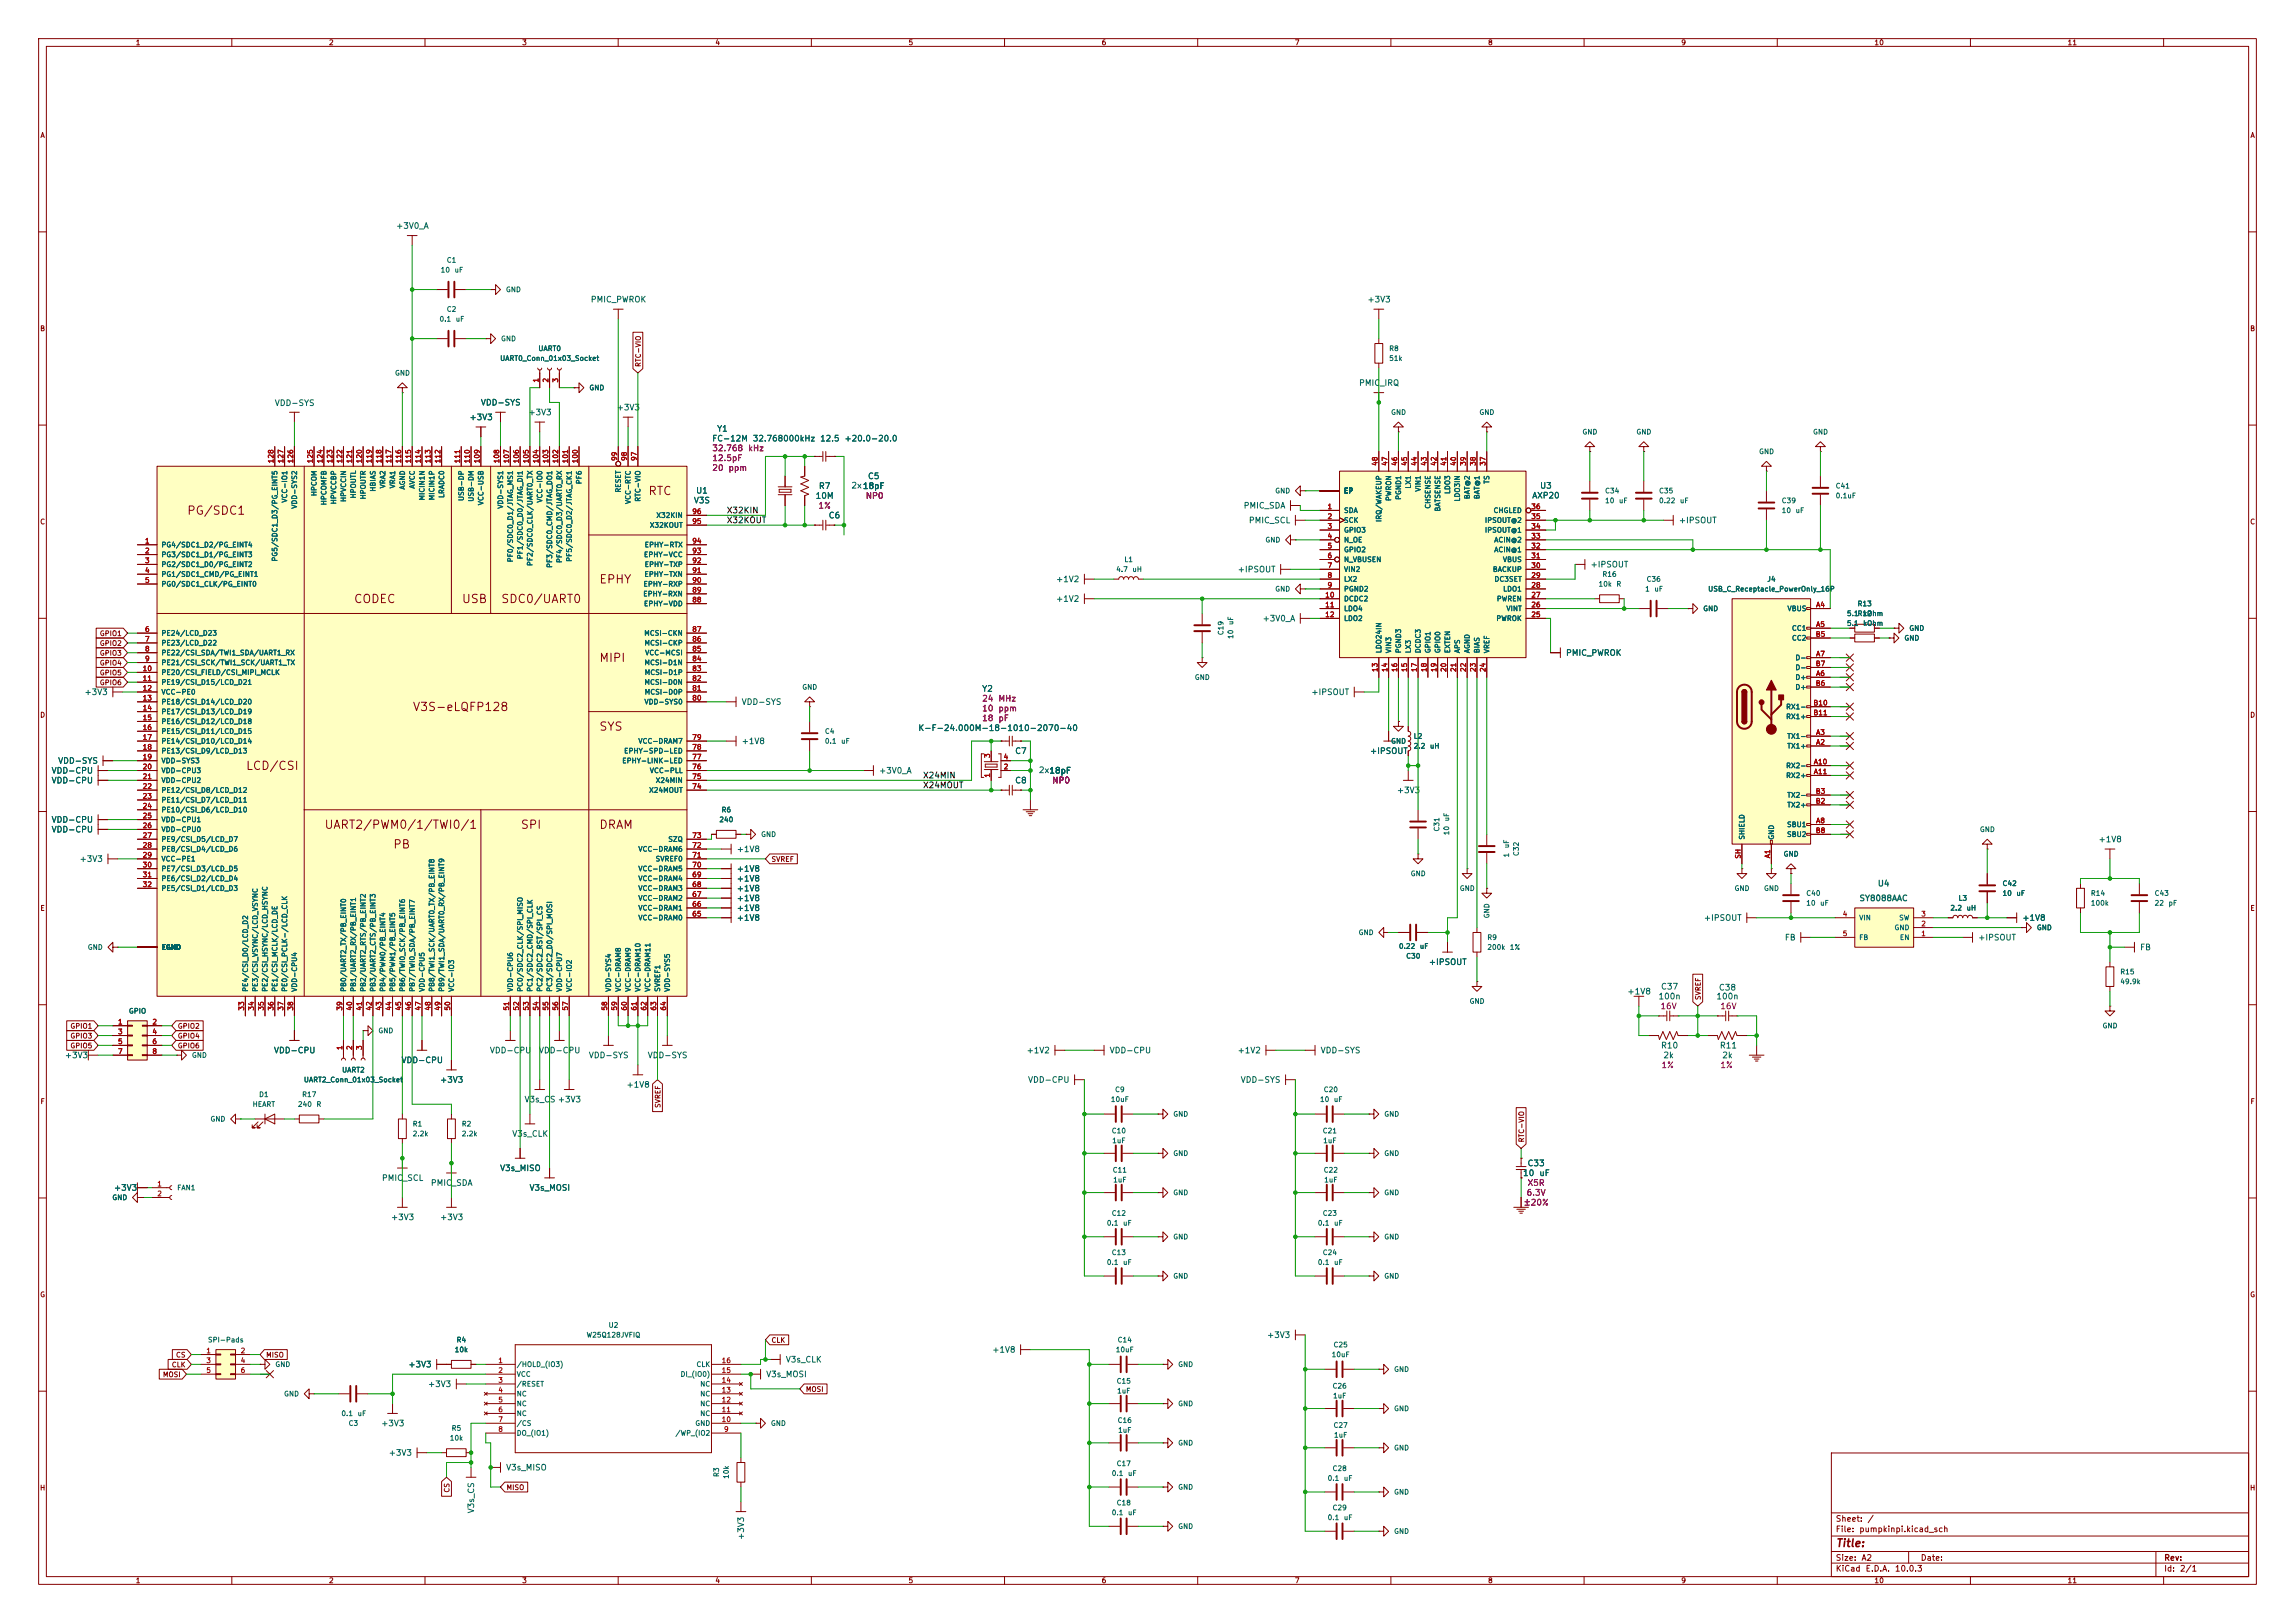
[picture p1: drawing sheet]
<svg xmlns="http://www.w3.org/2000/svg" width="594mm" height="420mm" viewBox="0 0 594 420" stroke-linecap="round" stroke-linejoin="round" font-family="sans-serif">
<defs><g id="words">
<g font-size="2.2" fill="#840000">
<text x="167.6" y="128.7">RTC</text>
<text x="48.3" y="133.7">PG/SDC1</text>
<text x="154.9" y="151.5">EPHY</text>
<text x="91.4" y="156.6">CODEC</text>
<text x="119.4" y="156.6">USB</text>
<text x="129.5" y="156.6">SDC0/UART0</text>
<text x="154.9" y="171.8">MIPI</text>
<text x="106.7" y="184.5">V3S-eLQFP128</text>
<text x="154.9" y="189.6">SYS</text>
<text x="63.5" y="199.8">LCD/CSI</text>
<text x="83.8" y="215">UART2/PWM0/1/TWI0/1</text>
<text x="134.6" y="215">SPI</text>
<text x="154.9" y="215">DRAM</text>
<text x="101.6" y="220.1">PB</text>
</g>
<text font-size="2" fill="#840000" x="475" y="400.8">Title:</text>
<g font-size="1.5" fill="#006464">
<text x="102.4" y="59.6">+3V0_A</text>
<text x="152.8" y="78.6">PMIC_PWROK</text>
<text x="353.8" y="78.6">+3V3</text>
<text x="351.6" y="100.2">PMIC_IRQ</text>
<text x="71" y="105.4">VDD-SYS</text>
<text x="124.3" y="105.3">VDD-SYS</text>
<text x="136.6" y="107.8">+3V3</text>
<text x="159.5" y="106.6">+3V3</text>
<text x="121.4" y="109.1">+3V3</text>
<text x="185.5" y="112.1">Y1</text>
<text x="184.2" y="114.6">FC-12M</text>
<text x="194.7" y="114.6">32.768000kHz</text>
<text x="212.1" y="114.6">12.5</text>
<text x="218.4" y="114.6">+20.0-20.0</text>
<text x="224.5" y="124.4">C5</text>
<text x="179.5" y="130.6">V3S</text>
<text x="180" y="128.1">U1</text>
<text x="211" y="129.4">10M</text>
<text x="211.8" y="126.9">R7</text>
<text x="223.2" y="126.9">18pF</text>
<text x="321.8" y="132">PMIC_SDA</text>
<text x="396.4" y="129.3">AXP20</text>
<text x="398.5" y="126.8">U3</text>
<text x="214.3" y="134.5">C6</text>
<text x="323.1" y="135.8">PMIC_SCL</text>
<text x="434.4" y="135.8">+IPSOUT</text>
<text x="320.2" y="148.5">+IPSOUT</text>
<text x="411.5" y="147.2">+IPSOUT</text>
<text x="273.2" y="151">+1V2</text>
<text x="273.2" y="156.1">+1V2</text>
<text x="326.6" y="161.2">+3V0_A</text>
<text x="405.2" y="170.1">PMIC_PWROK</text>
<text x="254.1" y="179.4">Y2</text>
<text x="21.7" y="180.2">+3V3</text>
<text x="191.8" y="182.8">VDD-SYS</text>
<text x="339.3" y="180.2">+IPSOUT</text>
<text x="237.5" y="189.5">K-F-24.000M-18-1010-2070-40</text>
<text x="14.9" y="198">VDD-SYS</text>
<text x="191.8" y="192.9">+1V8</text>
<text x="262.6" y="195.5">C7</text>
<text x="354.4" y="195.5">+IPSOUT</text>
<text x="13.2" y="203.1">VDD-CPU</text>
<text x="13.2" y="200.5">VDD-CPU</text>
<text x="227.4" y="200.5">+3V0_A</text>
<text x="262.6" y="203.1">C8</text>
<text x="271.4" y="200.6">18pF</text>
<text x="361.4" y="205.6">+3V3</text>
<text x="13.2" y="213.2">VDD-CPU</text>
<text x="13.2" y="215.8">VDD-CPU</text>
<text x="190.6" y="220.9">+1V8</text>
<text x="543" y="218.3">+1V8</text>
<text x="20.5" y="223.4">+3V3</text>
<text x="190.6" y="225.9">+1V8</text>
<text x="190.6" y="231">+1V8</text>
<text x="190.6" y="233.6">+1V8</text>
<text x="190.6" y="228.5">+1V8</text>
<text x="481.1" y="233.6">SY8088AAC</text>
<text x="485.9" y="229.7">U4</text>
<text x="190.6" y="238.6">+1V8</text>
<text x="190.6" y="236.1">+1V8</text>
<text x="440.9" y="238.6">+IPSOUT</text>
<text x="523.3" y="238.6">+1V8</text>
<text x="461.8" y="243.7">FB</text>
<text x="511.9" y="243.7">+IPSOUT</text>
<text x="369.7" y="250.1">+IPSOUT</text>
<text x="553.8" y="246.3">FB</text>
<text x="421.1" y="257.7">+1V8</text>
<text x="429.8" y="256.4">C37</text>
<text x="444.8" y="256.7">C38</text>
<text x="429.1" y="259">100n</text>
<text x="444.1" y="259">100n</text>
<text x="16.7" y="274.2">+3V3</text>
<text x="70.8" y="272.9">VDD-CPU</text>
<text x="103.8" y="275.5">VDD-CPU</text>
<text x="126.6" y="272.9">VDD-CPU</text>
<text x="139.3" y="272.9">VDD-CPU</text>
<text x="152.3" y="274.2">VDD-SYS</text>
<text x="167.5" y="274.2">VDD-SYS</text>
<text x="265.6" y="272.9">+1V2</text>
<text x="287.1" y="272.9">VDD-CPU</text>
<text x="320.2" y="272.9">+1V2</text>
<text x="341.7" y="272.9">VDD-SYS</text>
<text x="429.8" y="271.7">R10</text>
<text x="430.4" y="274.2">2k</text>
<text x="445" y="271.7">R11</text>
<text x="445.6" y="274.2">2k</text>
<text x="113.8" y="280.5">+3V3</text>
<text x="162" y="281.8">+1V8</text>
<text x="265.9" y="280.5">VDD-CPU</text>
<text x="321" y="280.5">VDD-SYS</text>
<text x="135.6" y="285.6">V3s_CS +3V3</text>
<text x="132.4" y="294.5">V3s_CLK</text>
<text x="98.7" y="305.9">PMIC_SCL</text>
<text x="129.3" y="303.4">V3s_MISO</text>
<text x="394.1" y="304.7">10</text>
<text x="395.2" y="302.2">C33</text>
<text x="398.3" y="304.7">uF</text>
<text x="29.4" y="308.5">+3V3</text>
<text x="111.4" y="307.2">PMIC_SDA</text>
<text x="136.9" y="308.5">V3s_MOSI</text>
<text x="101.1" y="316.1">+3V3</text>
<text x="113.8" y="316.1">+3V3</text>
<text x="327.8" y="346.6">+3V3</text>
<text x="203.3" y="352.9">V3s_CLK</text>
<text x="256.7" y="350.4">+1V8</text>
<text x="105.6" y="354.2">+3V3</text>
<text x="110.6" y="359.3">+3V3</text>
<text x="198.2" y="356.7">V3s_MOSI</text>
<text x="98.5" y="369.4">+3V3</text>
<text x="100.5" y="377.1">+3V3</text>
<text x="130.9" y="380.9">V3s_MISO</text>
<text x="123.1" y="391.7" transform="rotate(-90 123.1 391.7)">V3s_CS</text>
<text x="192.9" y="398.6" transform="rotate(-90 192.9 398.6)">+3V3</text>
</g>
<g font-size="1.5" fill="#840084">
<text x="184.2" y="119.7">12.5pF</text>
<text x="184.2" y="117.1">32.768</text>
<text x="193.5" y="117.1">kHz</text>
<text x="184.2" y="122.2">20</text>
<text x="188.4" y="122.2">ppm</text>
<text x="211.7" y="132">1%</text>
<text x="224" y="129.4">NP0</text>
<text x="254.1" y="181.9">24</text>
<text x="254.1" y="184.4">10</text>
<text x="258.3" y="181.9">MHz</text>
<text x="258.3" y="184.4">ppm</text>
<text x="254.1" y="187">18</text>
<text x="258.3" y="187">pF</text>
<text x="272.2" y="203.1">NP0</text>
<text x="429.6" y="261.5">16V</text>
<text x="445.1" y="261.5">16V</text>
<text x="429.9" y="276.8">1%</text>
<text x="445.1" y="276.8">1%</text>
<text x="395" y="309.8">6.3V</text>
<text x="395.2" y="307.2">X5R</text>
<text x="394.2" y="312.3">±20%</text>
</g>
<g font-size="1.5" fill="#0000c2">
<text x="220.2" y="126.8">2x18pF</text>
<text x="268.7" y="200.4">2x18pF</text>
</g>
<g font-size="1.5" fill="#0f0f0f">
<text x="188" y="135.7">X32KOUT</text>
<text x="188" y="133.2">X32KIN</text>
<text x="238.8" y="201.8">X24MIN</text>
<text x="238.8" y="204.3">X24MOUT</text>
</g>
<g font-size="1.5" fill="#840000">
<text x="475" y="394.1">Sheet:</text>
<text x="483.2" y="394.1">/</text>
<text x="475" y="396.8">File:</text>
<text x="481.1" y="396.8">pumpkinpi.kicad_sch</text>
<text x="475" y="407">KiCad</text>
<text x="475" y="404.2">Size:</text>
<text x="481.7" y="404.2">A2</text>
<text x="482.7" y="407">E.D.A.</text>
<text x="490.3" y="407">10.0.3</text>
<text x="497" y="404.2">Date:</text>
<text x="560" y="404.2">Rev:</text>
<text x="560" y="407">Id:</text>
<text x="564.1" y="407">2/1</text>
</g>
<g font-size="1.3" fill="#840000">
<text x="35" y="12">1</text>
<text x="85" y="12">2</text>
<text x="135" y="12">3</text>
<text x="185" y="12">4</text>
<text x="235" y="12">5</text>
<text x="285" y="12">6</text>
<text x="335" y="12">7</text>
<text x="385" y="12">8</text>
<text x="435" y="12">9</text>
<text x="485" y="12">10</text>
<text x="535" y="12">11</text>
<text x="10.3" y="36">A</text>
<text x="582.3" y="36">A</text>
<text x="10.3" y="86">B</text>
<text x="582.3" y="86">B</text>
<text x="166.2" y="95.1" transform="rotate(-90 166.2 95.1)">RTC-VIO</text>
<text x="10.3" y="136">C</text>
<text x="582.3" y="136">C</text>
<text x="25.7" y="167.4">GPIO2</text>
<text x="25.7" y="164.9">GPIO1</text>
<text x="25.7" y="172.5">GPIO4</text>
<text x="25.7" y="170">GPIO3</text>
<text x="25.7" y="177.6">GPIO6</text>
<text x="25.7" y="175.1">GPIO5</text>
<text x="10.3" y="186">D</text>
<text x="582.3" y="186">D</text>
<text x="199.5" y="223.3">SVREF</text>
<text x="10.3" y="236">E</text>
<text x="582.3" y="236">E</text>
<text x="440.5" y="258.9" transform="rotate(-90 440.5 258.9)">SVREF</text>
<text x="18.1" y="269">GPIO3</text>
<text x="18.1" y="266.5">GPIO1</text>
<text x="45.9" y="269">GPIO4</text>
<text x="45.9" y="266.5">GPIO2</text>
<text x="18.1" y="271.6">GPIO5</text>
<text x="45.9" y="271.6">GPIO6</text>
<text x="10.3" y="286">F</text>
<text x="171.2" y="286.8" transform="rotate(-90 171.2 286.8)">SVREF</text>
<text x="582.3" y="286">F</text>
<text x="394.8" y="295.8" transform="rotate(-90 394.8 295.8)">RTC-VIO</text>
<text x="10.3" y="336">G</text>
<text x="582.3" y="336">G</text>
<text x="199.5" y="347.8">CLK</text>
<text x="45.4" y="351.6">CS</text>
<text x="68.7" y="351.6">MISO</text>
<text x="42" y="356.7">MOSI</text>
<text x="44.3" y="354.1">CLK</text>
<text x="208.4" y="360.5">MOSI</text>
<text x="10.2" y="386">H</text>
<text x="116.6" y="386.4" transform="rotate(-90 116.6 386.4)">CS</text>
<text x="131" y="385.9">MISO</text>
<text x="582.2" y="386">H</text>
<text x="35" y="410">1</text>
<text x="85" y="410">2</text>
<text x="135" y="410">3</text>
<text x="185" y="410">4</text>
<text x="235" y="410">5</text>
<text x="285" y="410">6</text>
<text x="335" y="410">7</text>
<text x="385" y="410">8</text>
<text x="435" y="410">9</text>
<text x="485" y="410">10</text>
<text x="535" y="410">11</text>
</g>
<g font-size="1.3" fill="#006464">
<text x="113.9" y="70.8">10</text>
<text x="115.5" y="68.3">C1</text>
<text x="117.5" y="70.8">uF</text>
<text x="130.8" y="75.9">GND</text>
<text x="113.6" y="83.5">0.1</text>
<text x="115.5" y="81">C2</text>
<text x="117.8" y="83.5">uF</text>
<text x="129.5" y="88.6">GND</text>
<text x="129.3" y="93.7">UART0_Conn_01x03_Socket</text>
<text x="139.2" y="91.1">UART0</text>
<text x="359.4" y="91.1">R8</text>
<text x="359.4" y="93.7">51k</text>
<text x="102.1" y="97.5">GND</text>
<text x="152.4" y="101.3">GND</text>
<text x="359.9" y="107.7">GND</text>
<text x="382.8" y="107.7">GND</text>
<text x="409.4" y="112.7">GND</text>
<text x="423.4" y="112.7">GND</text>
<text x="469.1" y="112.7">GND</text>
<text x="455.2" y="117.8">GND</text>
<text x="150.8" y="125.4" transform="rotate(-90 150.8 125.4)">PF6</text>
<text x="385.8" y="125.3" transform="rotate(-90 385.8 125.3)">TS</text>
<text x="74.6" y="130.2" transform="rotate(-90 74.6 130.2)">VCC-IO1</text>
<text x="77.2" y="131.8" transform="rotate(-90 77.2 131.8)">VDD-SYS2</text>
<text x="82.3" y="128.5" transform="rotate(-90 82.3 128.5)">HPCOM</text>
<text x="84.8" y="130.9" transform="rotate(-90 84.8 130.9)">HPCOMFB</text>
<text x="87.3" y="130.6" transform="rotate(-90 87.3 130.6)">HPVCCBP</text>
<text x="89.9" y="130" transform="rotate(-90 89.9 130)">HPVCCIN</text>
<text x="92.4" y="129.1" transform="rotate(-90 92.4 129.1)">HPOUTL</text>
<text x="95" y="129.4" transform="rotate(-90 95 129.4)">HPOUTR</text>
<text x="97.5" y="127.4" transform="rotate(-90 97.5 127.4)">HBIAS</text>
<text x="100" y="126.5" transform="rotate(-90 100 126.5)">VRA2</text>
<text x="102.6" y="126.5" transform="rotate(-90 102.6 126.5)">VRA1</text>
<text x="105.1" y="126.8" transform="rotate(-90 105.1 126.8)">AGND</text>
<text x="107.7" y="126.6" transform="rotate(-90 107.7 126.6)">AVCC</text>
<text x="110.2" y="129.7" transform="rotate(-90 110.2 129.7)">MICIN1N</text>
<text x="112.7" y="129.6" transform="rotate(-90 112.7 129.6)">MICIN1P</text>
<text x="115.3" y="129" transform="rotate(-90 115.3 129)">LRADC0</text>
<text x="120.4" y="129.8" transform="rotate(-90 120.4 129.8)">USB-DP</text>
<text x="122.9" y="130" transform="rotate(-90 122.9 130)">USB-DM</text>
<text x="125.4" y="130.9" transform="rotate(-90 125.4 130.9)">VCC-USB</text>
<text x="130.5" y="131.8" transform="rotate(-90 130.5 131.8)">VDD-SYS1</text>
<text x="140.7" y="130.2" transform="rotate(-90 140.7 130.2)">VCC-IO0</text>
<text x="161" y="127.6" transform="rotate(-90 161 127.6)">RESET</text>
<text x="163.5" y="130.6" transform="rotate(-90 163.5 130.6)">VCC-RTC</text>
<text x="166.1" y="130" transform="rotate(-90 166.1 130)">RTC-VIO</text>
<text x="329.9" y="128">GND</text>
<text x="347.7" y="128">EP</text>
<text x="360.4" y="129.8" transform="rotate(-90 360.4 129.8)">PWRON</text>
<text x="362.9" y="129.5" transform="rotate(-90 362.9 129.5)">PGND1</text>
<text x="365.5" y="126.6" transform="rotate(-90 365.5 126.6)">LX1</text>
<text x="368" y="127.4" transform="rotate(-90 368 127.4)">VIN1</text>
<text x="370.5" y="131.8" transform="rotate(-90 370.5 131.8)">CHSENSE</text>
<text x="375.6" y="128" transform="rotate(-90 375.6 128)">LDO3</text>
<text x="378.2" y="129.9" transform="rotate(-90 378.2 129.9)">LDO3IN</text>
<text x="380.7" y="129.3" transform="rotate(-90 380.7 129.3)">BAT@2</text>
<text x="383.2" y="129.3" transform="rotate(-90 383.2 129.3)">BAT@1</text>
<text x="415.3" y="128">C34</text>
<text x="415.3" y="130.5">10</text>
<text x="418.9" y="130.5">uF</text>
<text x="429.3" y="130.5">0.22</text>
<text x="429.3" y="128">C35</text>
<text x="434.7" y="130.5">uF</text>
<text x="461" y="130.5">C39</text>
<text x="475" y="126.7">C41</text>
<text x="475" y="129.2">0.1uF</text>
<text x="168.1" y="136.9">X32KOUT</text>
<text x="169.7" y="134.3">X32KIN</text>
<text x="347.7" y="133.1">SDA</text>
<text x="347.7" y="135.6">SCK</text>
<text x="357.8" y="135.2" transform="rotate(-90 357.8 135.2)">IRQ/WAKEUP</text>
<text x="373.1" y="132.5" transform="rotate(-90 373.1 132.5)">BATSENSE</text>
<text x="384.2" y="135.6">IPSOUT@2</text>
<text x="386.4" y="133.1">CHGLED</text>
<text x="461" y="133.1">10</text>
<text x="464.6" y="133.1">uF</text>
<text x="41.7" y="141.9">PG4/SDC1_D2/PG_EINT4</text>
<text x="166.7" y="141.9">EPHY-RTX</text>
<text x="327.4" y="140.7">GND</text>
<text x="347.7" y="138.1">GPIO3</text>
<text x="347.7" y="140.7">N_OE</text>
<text x="347.7" y="143.2">GPIO2</text>
<text x="384.2" y="138.1">IPSOUT@1</text>
<text x="386.6" y="143.2">ACIN@1</text>
<text x="386.6" y="140.7">ACIN@2</text>
<text x="41.7" y="144.5">PG3/SDC1_D1/PG_EINT3</text>
<text x="41.7" y="147">PG2/SDC1_D0/PG_EINT2</text>
<text x="41.7" y="149.6">PG1/SDC1_CMD/PG_EINT1</text>
<text x="72.1" y="145.5" transform="rotate(-90 72.1 145.5)">PG5/SDC1_D3/PG_EINT5</text>
<text x="133.1" y="145.6" transform="rotate(-90 133.1 145.6)">PF0/SDC0_D1/JTAG_MS1</text>
<text x="135.6" y="144.9" transform="rotate(-90 135.6 144.9)">PF1/SDC0_D0/JTAG_DI1</text>
<text x="138.1" y="146.6" transform="rotate(-90 138.1 146.6)">PF2/SDC0_CLK/UART0_TX</text>
<text x="143.2" y="147.1" transform="rotate(-90 143.2 147.1)">PF3/SDC0_CMD/JTAG_DO1</text>
<text x="145.8" y="145.8" transform="rotate(-90 145.8 145.8)">PF4/SDC0_D3/UART0_RX</text>
<text x="148.3" y="145.5" transform="rotate(-90 148.3 145.5)">PF5/SDC0_D2/JTAG_CK1</text>
<text x="166.5" y="144.5">EPHY-VCC</text>
<text x="166.7" y="149.6">EPHY-TXN</text>
<text x="166.7" y="147">EPHY-TXP</text>
<text x="288.8" y="148.3">4.7</text>
<text x="290.9" y="145.8">L1</text>
<text x="293" y="148.3">uH</text>
<text x="347.7" y="145.8">N_VBUSEN</text>
<text x="347.7" y="148.3">VIN2</text>
<text x="386.3" y="148.3">BACKUP</text>
<text x="388.9" y="145.8">VBUS</text>
<text x="414.6" y="149.6">R16</text>
<text x="41.7" y="152.1">PG0/SDC1_CLK/PG_EINT0</text>
<text x="166.4" y="154.6">EPHY-RXN</text>
<text x="166.4" y="152.1">EPHY-RXP</text>
<text x="329.9" y="153.4">GND</text>
<text x="347.7" y="150.8">LX2</text>
<text x="347.7" y="153.4">PGND2</text>
<text x="347.7" y="155.9">DCDC2</text>
<text x="386.7" y="150.8">DC3SET</text>
<text x="387.3" y="155.9">PWREN</text>
<text x="388.9" y="153.4">LDO1</text>
<text x="413.6" y="152.1">10k</text>
<text x="418.2" y="152.1">R</text>
<text x="425.7" y="153.4">1</text>
<text x="426" y="150.8">C36</text>
<text x="428.1" y="153.4">uF</text>
<text x="442" y="153.4">USB_C_Receptacle_PowerOnly_16P</text>
<text x="457.3" y="150.8">J4</text>
<text x="166.5" y="157.2">EPHY-VDD</text>
<text x="319.5" y="161.9" transform="rotate(-90 319.5 161.9)">uF</text>
<text x="347.7" y="158.5">LDO4</text>
<text x="347.7" y="161">LDO2</text>
<text x="387.2" y="161">PWROK</text>
<text x="389.8" y="158.5">VINT</text>
<text x="440.7" y="158.5">GND</text>
<text x="462.5" y="158.5">VBUS</text>
<text x="477.9" y="159.7">5.1R12</text>
<text x="480.7" y="157.2">R13</text>
<text x="482.1" y="159.7">kOhm</text>
<text x="41.7" y="164.8">PE24/LCD_D23</text>
<text x="41.7" y="167.3">PE23/LCD_D22</text>
<text x="166.6" y="164.8">MCSI-CKN</text>
<text x="166.7" y="167.3">MCSI-CKP</text>
<text x="316.9" y="164.5" transform="rotate(-90 316.9 164.5)">C19</text>
<text x="319.5" y="165.5" transform="rotate(-90 319.5 165.5)">10</text>
<text x="463.7" y="163.5">CC1</text>
<text x="463.7" y="166.1">CC2</text>
<text x="477.9" y="162.3">5.1</text>
<text x="482.1" y="162.3">kOhm</text>
<text x="492.8" y="166.1">GND</text>
<text x="494" y="163.5">GND</text>
<text x="41.7" y="169.9">PE22/CSI_SDA/TWI1_SDA/UART1_RX</text>
<text x="41.7" y="172.4">PE21/CSI_SCK/TWI1_SCK/UART1_TX</text>
<text x="166.7" y="172.4">MCSI-D1N</text>
<text x="166.8" y="169.9">VCC-MCSI</text>
<text x="357.8" y="169.2" transform="rotate(-90 357.8 169.2)">LDO24IN</text>
<text x="360.4" y="169.2" transform="rotate(-90 360.4 169.2)">VIN3</text>
<text x="362.9" y="169.2" transform="rotate(-90 362.9 169.2)">PGND3</text>
<text x="365.5" y="169.2" transform="rotate(-90 365.5 169.2)">LX3</text>
<text x="368" y="169.2" transform="rotate(-90 368 169.2)">DCDC3</text>
<text x="370.5" y="169.2" transform="rotate(-90 370.5 169.2)">GPIO1</text>
<text x="373.1" y="169.2" transform="rotate(-90 373.1 169.2)">GPIO0</text>
<text x="375.6" y="169.2" transform="rotate(-90 375.6 169.2)">EXTEN</text>
<text x="378.2" y="169.2" transform="rotate(-90 378.2 169.2)">APS</text>
<text x="380.7" y="169.2" transform="rotate(-90 380.7 169.2)">AGND</text>
<text x="383.2" y="169.2" transform="rotate(-90 383.2 169.2)">BIAS</text>
<text x="385.8" y="169.2" transform="rotate(-90 385.8 169.2)">VREF</text>
<text x="464.6" y="171.2">D-</text>
<text x="464.6" y="173.7">D-</text>
<text x="41.7" y="175">PE20/CSI_FIELD/CSI_MIPI_MCLK</text>
<text x="41.7" y="177.5">PE19/CSI_D15/LCD_D21</text>
<text x="166.7" y="177.5">MCSI-D0N</text>
<text x="166.7" y="175">MCSI-D1P</text>
<text x="207.5" y="178.8">GND</text>
<text x="309.1" y="176.2">GND</text>
<text x="464.6" y="176.2">D+</text>
<text x="464.6" y="178.8">D+</text>
<text x="41.7" y="180">VCC-PE0</text>
<text x="41.7" y="182.6">PE18/CSI_D14/LCD_D20</text>
<text x="41.7" y="185.1">PE17/CSI_D13/LCD_D19</text>
<text x="166.7" y="182.6">VDD-SYS0</text>
<text x="166.7" y="180">MCSI-D0P</text>
<text x="462.1" y="183.9">RX1-</text>
<text x="41.7" y="187.7">PE16/CSI_D12/LCD_D18</text>
<text x="41.7" y="190.2">PE15/CSI_D11/LCD_D15</text>
<text x="213.4" y="190.2">C4</text>
<text x="365.8" y="191.5">L2</text>
<text x="462.1" y="186.4">RX1+</text>
<text x="462.5" y="191.5">TX1-</text>
<text x="41.7" y="192.7">PE14/CSI_D10/LCD_D14</text>
<text x="41.7" y="195.3">PE13/CSI_D9/LCD_D13</text>
<text x="41.7" y="197.8">VDD-SYS3</text>
<text x="160.9" y="197.8">EPHY-LINK-LED</text>
<text x="161.4" y="195.3">EPHY-SPD-LED</text>
<text x="165.1" y="192.7">VCC-DRAM7</text>
<text x="213.4" y="192.7">0.1</text>
<text x="217.6" y="192.7">uF</text>
<text x="359.9" y="192.7">GND</text>
<text x="365.8" y="194">2.2</text>
<text x="370" y="194">uH</text>
<text x="462.5" y="194">TX1+</text>
<text x="41.7" y="200.4">VDD-CPU3</text>
<text x="41.7" y="202.9">VDD-CPU2</text>
<text x="168.1" y="200.4">VCC-PLL</text>
<text x="169.6" y="202.9">X24MIN</text>
<text x="462.1" y="199.1">RX2-</text>
<text x="462.1" y="201.6">RX2+</text>
<text x="41.7" y="205.4">PE12/CSI_D8/LCD_D12</text>
<text x="41.7" y="208">PE11/CSI_D7/LCD_D11</text>
<text x="167.9" y="205.4">X24MOUT</text>
<text x="462.5" y="209.3">TX2+</text>
<text x="462.5" y="206.7">TX2-</text>
<text x="41.7" y="210.5">PE10/CSI_D6/LCD_D10</text>
<text x="41.7" y="213.1">VDD-CPU1</text>
<text x="41.7" y="215.6">VDD-CPU0</text>
<text x="186" y="213.1">240</text>
<text x="186.6" y="210.5">R6</text>
<text x="372.8" y="215.3" transform="rotate(-90 372.8 215.3)">C31</text>
<text x="375.4" y="212.7" transform="rotate(-90 375.4 212.7)">uF</text>
<text x="462.4" y="214.3">SBU1</text>
<text x="512.3" y="215.6">GND</text>
<text x="41.7" y="218.1">PE9/CSI_D5/LCD_D7</text>
<text x="41.7" y="220.7">PE8/CSI_D4/LCD_D6</text>
<text x="165.1" y="220.7">VCC-DRAM6</text>
<text x="172.8" y="218.1">SZQ</text>
<text x="196.9" y="216.9">GND</text>
<text x="375.4" y="216.3" transform="rotate(-90 375.4 216.3)">10</text>
<text x="390.9" y="219.6" transform="rotate(-90 390.9 219.6)">uF</text>
<text x="393.4" y="221.7" transform="rotate(-90 393.4 221.7)">C32</text>
<text x="451.8" y="217.4" transform="rotate(-90 451.8 217.4)">SHIELD</text>
<text x="459.4" y="217.4" transform="rotate(-90 459.4 217.4)">GND</text>
<text x="461.5" y="222">GND</text>
<text x="462.4" y="216.9">SBU2</text>
<text x="41.7" y="223.2">VCC-PE1</text>
<text x="41.7" y="225.8">PE7/CSI_D3/LCD_D5</text>
<text x="165.1" y="225.8">VCC-DRAM5</text>
<text x="169.6" y="223.2">SVREF0</text>
<text x="365" y="227">GND</text>
<text x="390.9" y="222" transform="rotate(-90 390.9 222)">1</text>
<text x="41.7" y="228.3">PE6/CSI_D2/LCD_D4</text>
<text x="41.7" y="230.8">PE5/CSI_D1/LCD_D3</text>
<text x="165.1" y="233.4">VCC-DRAM2</text>
<text x="165.1" y="230.8">VCC-DRAM3</text>
<text x="165.1" y="228.3">VCC-DRAM4</text>
<text x="377.7" y="230.8">GND</text>
<text x="448.8" y="230.8">GND</text>
<text x="456.4" y="230.8">GND</text>
<text x="467.4" y="232.1">C40</text>
<text x="506.8" y="233.4">L3</text>
<text x="518.2" y="229.6">C42</text>
<text x="518.2" y="232.1">10</text>
<text x="521.8" y="232.1">uF</text>
<text x="541" y="232.1">R14</text>
<text x="557.5" y="232.1">C43</text>
<text x="165.1" y="238.5">VCC-DRAM0</text>
<text x="165.1" y="235.9">VCC-DRAM1</text>
<text x="385.8" y="237.8" transform="rotate(-90 385.8 237.8)">GND</text>
<text x="467.4" y="234.7">10</text>
<text x="471" y="234.7">uF</text>
<text x="481.1" y="238.5">VIN</text>
<text x="491.4" y="238.5">SW</text>
<text x="504.7" y="235.9">2.2</text>
<text x="508.9" y="235.9">uH</text>
<text x="541" y="234.7">100k</text>
<text x="557.5" y="234.7">22</text>
<text x="561.1" y="234.7">pF</text>
<text x="351.5" y="242.3">GND</text>
<text x="361.9" y="245.8">0.22</text>
<text x="367.3" y="245.8">uF</text>
<text x="384.8" y="243.5">R9</text>
<text x="481.1" y="243.5">FB</text>
<text x="490.2" y="241">GND</text>
<text x="491.6" y="243.5">EN</text>
<text x="527.1" y="241">GND</text>
<text x="22.6" y="246.1">GND</text>
<text x="41.7" y="246.1">EGND</text>
<text x="363.8" y="248.4">C30</text>
<text x="384.8" y="246.1">200k</text>
<text x="390.6" y="246.1">1%</text>
<text x="64.5" y="256.8" transform="rotate(-90 64.5 256.8)">PE4/CSI_D0/LCD_D2</text>
<text x="67" y="256.8" transform="rotate(-90 67 256.8)">PE3/CSI_VSYNC/LCD_VSYNC</text>
<text x="69.6" y="256.8" transform="rotate(-90 69.6 256.8)">PE2/CSI_HSYNC/LCD_HSYNC</text>
<text x="72.1" y="256.8" transform="rotate(-90 72.1 256.8)">PE1/CSI_MCLK/LCD_DE</text>
<text x="74.6" y="256.8" transform="rotate(-90 74.6 256.8)">PE0/CSI_PCLK-/LCD_CLK</text>
<text x="77.2" y="256.8" transform="rotate(-90 77.2 256.8)">VDD-CPU4</text>
<text x="89.9" y="256.8" transform="rotate(-90 89.9 256.8)">PB0/UART2_TX/PB_EINT0</text>
<text x="92.4" y="256.8" transform="rotate(-90 92.4 256.8)">PB1/UART2_RX/PB_EINT1</text>
<text x="95" y="256.8" transform="rotate(-90 95 256.8)">PB2/UART2_RTS/PB_EINT2</text>
<text x="97.5" y="256.8" transform="rotate(-90 97.5 256.8)">PB3/UART2_CTS/PB_EINT3</text>
<text x="100" y="256.8" transform="rotate(-90 100 256.8)">PB4/PWM0/PB_EINT4</text>
<text x="102.6" y="256.8" transform="rotate(-90 102.6 256.8)">PB5/PWM1/PB_EINT5</text>
<text x="105.1" y="256.8" transform="rotate(-90 105.1 256.8)">PB6/TWI0_SCK/PB_EINT6</text>
<text x="107.7" y="256.8" transform="rotate(-90 107.7 256.8)">PB7/TWI0_SDA/PB_EINT7</text>
<text x="110.2" y="256.8" transform="rotate(-90 110.2 256.8)">VDD-CPU5</text>
<text x="112.7" y="256.8" transform="rotate(-90 112.7 256.8)">PB8/TWI1_SCK/UART0_TX/PB_EINT8</text>
<text x="115.3" y="256.8" transform="rotate(-90 115.3 256.8)">PB9/TWI1_SDA/UART0_RX/PB_EINT9</text>
<text x="117.8" y="256.8" transform="rotate(-90 117.8 256.8)">VCC-IO3</text>
<text x="133.1" y="256.8" transform="rotate(-90 133.1 256.8)">VDD-CPU6</text>
<text x="135.6" y="256.8" transform="rotate(-90 135.6 256.8)">PC0/SDC2_CLK/SPI_MISO</text>
<text x="138.1" y="256.8" transform="rotate(-90 138.1 256.8)">PC1/SDC2_CMD/SPI_CLK</text>
<text x="140.7" y="256.8" transform="rotate(-90 140.7 256.8)">PC2/SDC2_RST/SPI_CS</text>
<text x="143.2" y="256.8" transform="rotate(-90 143.2 256.8)">PC3/SDC2_D0/SPI_MOSI</text>
<text x="145.8" y="256.8" transform="rotate(-90 145.8 256.8)">VDD-CPU7</text>
<text x="148.3" y="256.8" transform="rotate(-90 148.3 256.8)">VCC-IO2</text>
<text x="158.5" y="256.8" transform="rotate(-90 158.5 256.8)">VDD-SYS4</text>
<text x="161" y="256.8" transform="rotate(-90 161 256.8)">VCC-DRAM8</text>
<text x="163.5" y="256.8" transform="rotate(-90 163.5 256.8)">VCC-DRAM9</text>
<text x="166.1" y="256.8" transform="rotate(-90 166.1 256.8)">VCC-DRAM10</text>
<text x="168.6" y="256.8" transform="rotate(-90 168.6 256.8)">VCC-DRAM11</text>
<text x="171.2" y="256.8" transform="rotate(-90 171.2 256.8)">SVREF1</text>
<text x="173.7" y="256.8" transform="rotate(-90 173.7 256.8)">VDD-SYS5</text>
<text x="548.6" y="252.4">R15</text>
<text x="548.6" y="255">49.9k</text>
<text x="33.2" y="262.6">GPIO</text>
<text x="380.2" y="260.1">GND</text>
<text x="97.8" y="267.7">GND</text>
<text x="544.1" y="266.4">GND</text>
<text x="49.5" y="274">GND</text>
<text x="78.5" y="280.4">UART2_Conn_01x03_Socket</text>
<text x="88.4" y="277.8">UART2</text>
<text x="65.3" y="286.7">HEART</text>
<text x="66.9" y="284.2">D1</text>
<text x="77" y="286.7">240</text>
<text x="78.1" y="284.2">R17</text>
<text x="81.8" y="286.7">R</text>
<text x="287.4" y="285.5">10uF</text>
<text x="288.5" y="282.9">C9</text>
<text x="341.5" y="285.5">10</text>
<text x="342.5" y="282.9">C20</text>
<text x="345.1" y="285.5">uF</text>
<text x="54.3" y="290.5">GND</text>
<text x="106.7" y="291.8">R1</text>
<text x="119.4" y="291.8">R2</text>
<text x="287.6" y="293.6">C10</text>
<text x="303.5" y="289.3">GND</text>
<text x="342.2" y="293.6">C21</text>
<text x="358.1" y="289.3">GND</text>
<text x="106.7" y="294.3">2.2k</text>
<text x="119.4" y="294.3">2.2k</text>
<text x="287.7" y="296.1">1uF</text>
<text x="303.5" y="299.4">GND</text>
<text x="342.3" y="296.1">1uF</text>
<text x="358.1" y="299.4">GND</text>
<text x="287.9" y="303.7">C11</text>
<text x="342.5" y="303.7">C22</text>
<text x="28.9" y="310.9">GND</text>
<text x="45.7" y="308.3">FAN1</text>
<text x="288" y="306.3">1uF</text>
<text x="303.5" y="309.6">GND</text>
<text x="342.6" y="306.3">1uF</text>
<text x="358.1" y="309.6">GND</text>
<text x="286.3" y="317.5">0.1</text>
<text x="287.6" y="314.9">C12</text>
<text x="290.5" y="317.5">uF</text>
<text x="341" y="317.5">0.1</text>
<text x="342.2" y="314.9">C23</text>
<text x="345.1" y="317.5">uF</text>
<text x="303.5" y="321">GND</text>
<text x="358.1" y="321">GND</text>
<text x="286.3" y="327.6">0.1</text>
<text x="287.6" y="325.1">C13</text>
<text x="290.5" y="327.6">uF</text>
<text x="341" y="327.6">0.1</text>
<text x="342.2" y="325.1">C24</text>
<text x="345.1" y="327.6">uF</text>
<text x="303.5" y="331.2">GND</text>
<text x="358.1" y="331.2">GND</text>
<text x="53.7" y="347.7">SPI-Pads</text>
<text x="118" y="347.7">R4</text>
<text x="151.7" y="346.4">W25Q128JVFIQ</text>
<text x="157.4" y="343.9">U2</text>
<text x="289.1" y="347.7">C14</text>
<text x="117.6" y="350.2">10k</text>
<text x="288.7" y="350.2">10uF</text>
<text x="344.5" y="351.5">10uF</text>
<text x="345" y="349">C25</text>
<text x="71.1" y="354">GND</text>
<text x="133.6" y="354">/HOLD_(IO3)</text>
<text x="133.6" y="356.6">VCC</text>
<text x="133.6" y="359.1">/RESET</text>
<text x="176" y="356.6">DI_(IO0)</text>
<text x="180.1" y="354">CLK</text>
<text x="181.1" y="359.1">NC</text>
<text x="288.9" y="358.3">C15</text>
<text x="304.8" y="354">GND</text>
<text x="344.8" y="359.6">C26</text>
<text x="360.7" y="355.3">GND</text>
<text x="73.4" y="361.7">GND</text>
<text x="133.6" y="361.7">NC</text>
<text x="133.6" y="364.2">NC</text>
<text x="181.1" y="364.2">NC</text>
<text x="181.1" y="361.7">NC</text>
<text x="289" y="360.9">1uF</text>
<text x="304.8" y="364.2">GND</text>
<text x="344.9" y="362.2">1uF</text>
<text x="360.7" y="365.5">GND</text>
<text x="88.2" y="366.7">0.1</text>
<text x="90.1" y="369.3">C3</text>
<text x="92.4" y="366.7">uF</text>
<text x="116.8" y="370.5">R5</text>
<text x="133.6" y="366.7">NC</text>
<text x="133.6" y="369.3">/CS</text>
<text x="133.6" y="371.8">DO_(IO1)</text>
<text x="174.7" y="371.8">/WP_(IO2</text>
<text x="179.8" y="369.3">GND</text>
<text x="181.1" y="366.7">NC</text>
<text x="199.4" y="369.3">GND</text>
<text x="289.1" y="368.5">C16</text>
<text x="289.3" y="371">1uF</text>
<text x="345" y="369.8">C27</text>
<text x="116.3" y="373.1">10k</text>
<text x="304.8" y="374.4">GND</text>
<text x="345.1" y="372.3">1uF</text>
<text x="360.7" y="375.6">GND</text>
<text x="186.4" y="382.3" transform="rotate(-90 186.4 382.3)">R3</text>
<text x="188.9" y="382.8" transform="rotate(-90 188.9 382.8)">10k</text>
<text x="287.6" y="382.2">0.1</text>
<text x="288.9" y="379.7">C17</text>
<text x="291.8" y="382.2">uF</text>
<text x="343.5" y="383.5">0.1</text>
<text x="344.8" y="381">C28</text>
<text x="347.7" y="383.5">uF</text>
<text x="288.9" y="389.8">C18</text>
<text x="304.8" y="385.8">GND</text>
<text x="360.7" y="387.1">GND</text>
<text x="287.6" y="392.4">0.1</text>
<text x="291.8" y="392.4">uF</text>
<text x="304.8" y="395.9">GND</text>
<text x="343.5" y="393.7">0.1</text>
<text x="344.8" y="391.1">C29</text>
<text x="347.7" y="393.7">uF</text>
<text x="360.7" y="397.2">GND</text>
</g>
<g font-size="1.3" fill="#a90000">
<text x="139.7" y="99.1" transform="rotate(-90 139.7 99.1)">1</text>
<text x="142.2" y="99.1" transform="rotate(-90 142.2 99.1)">2</text>
<text x="144.8" y="99.1" transform="rotate(-90 144.8 99.1)">3</text>
<text x="160" y="119.4" transform="rotate(-90 160 119.4)">99</text>
<text x="162.5" y="119.4" transform="rotate(-90 162.5 119.4)">98</text>
<text x="165.1" y="119.4" transform="rotate(-90 165.1 119.4)">97</text>
<text x="71.1" y="120" transform="rotate(-90 71.1 120)">128</text>
<text x="73.6" y="120" transform="rotate(-90 73.6 120)">127</text>
<text x="76.2" y="120" transform="rotate(-90 76.2 120)">126</text>
<text x="81.3" y="120" transform="rotate(-90 81.3 120)">125</text>
<text x="83.8" y="120" transform="rotate(-90 83.8 120)">124</text>
<text x="86.3" y="120" transform="rotate(-90 86.3 120)">123</text>
<text x="88.9" y="120" transform="rotate(-90 88.9 120)">122</text>
<text x="91.4" y="120" transform="rotate(-90 91.4 120)">121</text>
<text x="94" y="120" transform="rotate(-90 94 120)">120</text>
<text x="96.5" y="120" transform="rotate(-90 96.5 120)">119</text>
<text x="99" y="120" transform="rotate(-90 99 120)">118</text>
<text x="101.6" y="120" transform="rotate(-90 101.6 120)">117</text>
<text x="104.1" y="120" transform="rotate(-90 104.1 120)">116</text>
<text x="106.7" y="120" transform="rotate(-90 106.7 120)">115</text>
<text x="109.2" y="120" transform="rotate(-90 109.2 120)">114</text>
<text x="111.7" y="120" transform="rotate(-90 111.7 120)">113</text>
<text x="114.3" y="120" transform="rotate(-90 114.3 120)">112</text>
<text x="119.4" y="120" transform="rotate(-90 119.4 120)">111</text>
<text x="121.9" y="120" transform="rotate(-90 121.9 120)">110</text>
<text x="124.4" y="120" transform="rotate(-90 124.4 120)">109</text>
<text x="129.5" y="120" transform="rotate(-90 129.5 120)">108</text>
<text x="132.1" y="120" transform="rotate(-90 132.1 120)">107</text>
<text x="134.6" y="120" transform="rotate(-90 134.6 120)">106</text>
<text x="137.1" y="120" transform="rotate(-90 137.1 120)">105</text>
<text x="139.7" y="120" transform="rotate(-90 139.7 120)">104</text>
<text x="142.2" y="120" transform="rotate(-90 142.2 120)">103</text>
<text x="144.8" y="120" transform="rotate(-90 144.8 120)">102</text>
<text x="147.3" y="120" transform="rotate(-90 147.3 120)">101</text>
<text x="149.8" y="120" transform="rotate(-90 149.8 120)">100</text>
<text x="356.8" y="120.7" transform="rotate(-90 356.8 120.7)">48</text>
<text x="359.4" y="120.7" transform="rotate(-90 359.4 120.7)">47</text>
<text x="361.9" y="120.7" transform="rotate(-90 361.9 120.7)">46</text>
<text x="364.5" y="120.7" transform="rotate(-90 364.5 120.7)">45</text>
<text x="367" y="120.7" transform="rotate(-90 367 120.7)">44</text>
<text x="369.5" y="120.7" transform="rotate(-90 369.5 120.7)">43</text>
<text x="372.1" y="120.7" transform="rotate(-90 372.1 120.7)">42</text>
<text x="374.6" y="120.7" transform="rotate(-90 374.6 120.7)">41</text>
<text x="377.2" y="120.7" transform="rotate(-90 377.2 120.7)">40</text>
<text x="379.7" y="120.7" transform="rotate(-90 379.7 120.7)">39</text>
<text x="382.2" y="120.7" transform="rotate(-90 382.2 120.7)">38</text>
<text x="384.8" y="120.7" transform="rotate(-90 384.8 120.7)">37</text>
<text x="179" y="135.9">95</text>
<text x="179" y="133.3">96</text>
<text x="343.5" y="132.1">1</text>
<text x="343.5" y="134.6">2</text>
<text x="343.5" y="137.1">3</text>
<text x="396.2" y="137.1">34</text>
<text x="396.2" y="134.6">35</text>
<text x="396.2" y="132.1">36</text>
<text x="37.4" y="140.9">1</text>
<text x="37.4" y="143.5">2</text>
<text x="179" y="143.5">93</text>
<text x="179" y="140.9">94</text>
<text x="343.5" y="139.7">4</text>
<text x="343.5" y="142.2">5</text>
<text x="396.2" y="142.2">32</text>
<text x="396.2" y="139.7">33</text>
<text x="37.4" y="146">3</text>
<text x="37.4" y="148.6">4</text>
<text x="179" y="148.6">91</text>
<text x="179" y="146">92</text>
<text x="343.5" y="144.8">6</text>
<text x="343.5" y="147.3">7</text>
<text x="343.5" y="149.8">8</text>
<text x="396.2" y="149.8">29</text>
<text x="396.2" y="147.3">30</text>
<text x="396.2" y="144.8">31</text>
<text x="37.4" y="151.1">5</text>
<text x="179" y="153.6">89</text>
<text x="179" y="151.1">90</text>
<text x="342.9" y="154.9">10</text>
<text x="343.5" y="152.4">9</text>
<text x="396.2" y="154.9">27</text>
<text x="396.2" y="152.4">28</text>
<text x="179" y="156.2">88</text>
<text x="342.9" y="157.5">11</text>
<text x="342.9" y="160">12</text>
<text x="396.2" y="160">25</text>
<text x="396.2" y="157.5">26</text>
<text x="469.9" y="157.5">A4</text>
<text x="37.4" y="163.8">6</text>
<text x="37.4" y="166.3">7</text>
<text x="179" y="166.3">86</text>
<text x="179" y="163.8">87</text>
<text x="469.8" y="165.1">B5</text>
<text x="469.9" y="162.5">A5</text>
<text x="36.8" y="174">10</text>
<text x="37.4" y="168.9">8</text>
<text x="37.4" y="171.4">9</text>
<text x="179" y="174">83</text>
<text x="179" y="171.4">84</text>
<text x="179" y="168.9">85</text>
<text x="469.8" y="172.7">B7</text>
<text x="469.9" y="170.2">A7</text>
<text x="36.8" y="176.5">11</text>
<text x="36.8" y="179">12</text>
<text x="179" y="179">81</text>
<text x="179" y="176.5">82</text>
<text x="356.8" y="174" transform="rotate(-90 356.8 174)">13</text>
<text x="359.4" y="174" transform="rotate(-90 359.4 174)">14</text>
<text x="361.9" y="174" transform="rotate(-90 361.9 174)">16</text>
<text x="364.5" y="174" transform="rotate(-90 364.5 174)">15</text>
<text x="367" y="174" transform="rotate(-90 367 174)">17</text>
<text x="369.5" y="174" transform="rotate(-90 369.5 174)">18</text>
<text x="372.1" y="174" transform="rotate(-90 372.1 174)">19</text>
<text x="374.6" y="174" transform="rotate(-90 374.6 174)">20</text>
<text x="377.2" y="174" transform="rotate(-90 377.2 174)">21</text>
<text x="379.7" y="174" transform="rotate(-90 379.7 174)">22</text>
<text x="382.2" y="174" transform="rotate(-90 382.2 174)">23</text>
<text x="384.8" y="174" transform="rotate(-90 384.8 174)">24</text>
<text x="469.8" y="177.8">B6</text>
<text x="469.9" y="175.2">A6</text>
<text x="36.8" y="181.6">13</text>
<text x="36.8" y="184.1">14</text>
<text x="179" y="181.6">80</text>
<text x="469.2" y="182.9">B10</text>
<text x="469.2" y="185.4">B11</text>
<text x="36.8" y="186.7">15</text>
<text x="36.8" y="189.2">16</text>
<text x="36.8" y="191.7">17</text>
<text x="179" y="191.7">79</text>
<text x="469.9" y="190.5">A3</text>
<text x="36.8" y="194.3">18</text>
<text x="36.8" y="196.8">19</text>
<text x="179" y="196.8">77</text>
<text x="179" y="194.3">78</text>
<text x="256.5" y="196.3" transform="rotate(-90 256.5 196.3)">3</text>
<text x="259.6" y="196.8">4</text>
<text x="469.9" y="193">A2</text>
<text x="36.8" y="199.4">20</text>
<text x="36.8" y="201.9">21</text>
<text x="179" y="201.9">75</text>
<text x="179" y="199.4">76</text>
<text x="256.5" y="201.4" transform="rotate(-90 256.5 201.4)">1</text>
<text x="259.6" y="199.4">2</text>
<text x="469.3" y="198.1">A10</text>
<text x="469.3" y="200.6">A11</text>
<text x="36.8" y="204.4">22</text>
<text x="36.8" y="207">23</text>
<text x="36.8" y="209.5">24</text>
<text x="179" y="204.4">74</text>
<text x="469.8" y="208.3">B2</text>
<text x="469.8" y="205.7">B3</text>
<text x="36.8" y="212.1">25</text>
<text x="36.8" y="214.6">26</text>
<text x="469.8" y="215.9">B8</text>
<text x="469.9" y="213.3">A8</text>
<text x="36.8" y="217.1">27</text>
<text x="36.8" y="219.7">28</text>
<text x="179" y="219.7">72</text>
<text x="179" y="217.1">73</text>
<text x="36.8" y="222.2">29</text>
<text x="36.8" y="224.8">30</text>
<text x="36.8" y="227.3">31</text>
<text x="179" y="227.3">69</text>
<text x="179" y="224.8">70</text>
<text x="179" y="222.2">71</text>
<text x="450.8" y="222.4" transform="rotate(-90 450.8 222.4)">SH</text>
<text x="458.4" y="222.2" transform="rotate(-90 458.4 222.2)">A1</text>
<text x="36.8" y="229.8">32</text>
<text x="179" y="232.4">67</text>
<text x="179" y="229.8">68</text>
<text x="179" y="237.5">65</text>
<text x="179" y="234.9">66</text>
<text x="476.8" y="237.5">4</text>
<text x="497.1" y="237.5">3</text>
<text x="476.8" y="242.5">5</text>
<text x="497.1" y="242.5">1</text>
<text x="497.1" y="240">2</text>
<text x="63.5" y="261.7" transform="rotate(-90 63.5 261.7)">33</text>
<text x="66" y="261.7" transform="rotate(-90 66 261.7)">34</text>
<text x="68.6" y="261.7" transform="rotate(-90 68.6 261.7)">35</text>
<text x="71.1" y="261.7" transform="rotate(-90 71.1 261.7)">36</text>
<text x="73.6" y="261.7" transform="rotate(-90 73.6 261.7)">37</text>
<text x="76.2" y="261.7" transform="rotate(-90 76.2 261.7)">38</text>
<text x="88.9" y="261.7" transform="rotate(-90 88.9 261.7)">39</text>
<text x="91.4" y="261.7" transform="rotate(-90 91.4 261.7)">40</text>
<text x="94" y="261.7" transform="rotate(-90 94 261.7)">41</text>
<text x="96.5" y="261.7" transform="rotate(-90 96.5 261.7)">42</text>
<text x="99" y="261.7" transform="rotate(-90 99 261.7)">43</text>
<text x="101.6" y="261.7" transform="rotate(-90 101.6 261.7)">44</text>
<text x="104.1" y="261.7" transform="rotate(-90 104.1 261.7)">45</text>
<text x="106.7" y="261.7" transform="rotate(-90 106.7 261.7)">46</text>
<text x="109.2" y="261.7" transform="rotate(-90 109.2 261.7)">47</text>
<text x="111.7" y="261.7" transform="rotate(-90 111.7 261.7)">48</text>
<text x="114.3" y="261.7" transform="rotate(-90 114.3 261.7)">49</text>
<text x="116.8" y="261.7" transform="rotate(-90 116.8 261.7)">50</text>
<text x="132.1" y="261.7" transform="rotate(-90 132.1 261.7)">51</text>
<text x="134.6" y="261.7" transform="rotate(-90 134.6 261.7)">52</text>
<text x="137.1" y="261.7" transform="rotate(-90 137.1 261.7)">53</text>
<text x="139.7" y="261.7" transform="rotate(-90 139.7 261.7)">54</text>
<text x="142.2" y="261.7" transform="rotate(-90 142.2 261.7)">55</text>
<text x="144.8" y="261.7" transform="rotate(-90 144.8 261.7)">56</text>
<text x="147.3" y="261.7" transform="rotate(-90 147.3 261.7)">57</text>
<text x="157.5" y="261.7" transform="rotate(-90 157.5 261.7)">58</text>
<text x="160" y="261.7" transform="rotate(-90 160 261.7)">59</text>
<text x="162.5" y="261.7" transform="rotate(-90 162.5 261.7)">60</text>
<text x="165.1" y="261.7" transform="rotate(-90 165.1 261.7)">61</text>
<text x="167.6" y="261.7" transform="rotate(-90 167.6 261.7)">62</text>
<text x="170.2" y="261.7" transform="rotate(-90 170.2 261.7)">63</text>
<text x="172.7" y="261.7" transform="rotate(-90 172.7 261.7)">64</text>
<text x="30.4" y="265.4">1</text>
<text x="30.4" y="267.9">3</text>
<text x="39.3" y="265.4">2</text>
<text x="39.3" y="267.9">4</text>
<text x="30.4" y="270.5">5</text>
<text x="30.4" y="273">7</text>
<text x="39.3" y="270.5">6</text>
<text x="39.3" y="273">8</text>
<text x="88.9" y="271.9" transform="rotate(-90 88.9 271.9)">1</text>
<text x="91.4" y="271.9" transform="rotate(-90 91.4 271.9)">2</text>
<text x="94" y="271.9" transform="rotate(-90 94 271.9)">3</text>
<text x="40.6" y="307.3">1</text>
<text x="40.6" y="309.9">2</text>
<text x="53.3" y="350.5">1</text>
<text x="53.3" y="353">3</text>
<text x="62.2" y="350.5">2</text>
<text x="62.2" y="353">4</text>
<text x="128.8" y="353">1</text>
<text x="186.6" y="353">16</text>
<text x="53.3" y="355.6">5</text>
<text x="62.2" y="355.6">6</text>
<text x="128.8" y="355.6">2</text>
<text x="128.8" y="358.1">3</text>
<text x="186.6" y="358.1">14</text>
<text x="186.6" y="355.6">15</text>
<text x="128.8" y="360.7">4</text>
<text x="128.8" y="363.2">5</text>
<text x="128.8" y="365.7">6</text>
<text x="186.6" y="365.7">11</text>
<text x="186.6" y="363.2">12</text>
<text x="186.6" y="360.7">13</text>
<text x="128.8" y="368.3">7</text>
<text x="128.8" y="370.8">8</text>
<text x="186.6" y="368.3">10</text>
<text x="187.3" y="370.8">9</text>
</g>
</g></defs>
<g fill="none" stroke="#840000" stroke-width=".26">
<path d="M10 10h574v400h-574zM12 12h570v396h-570zM60 10v2M110 10v2M160 10v2M210 10v2M260 10v2M310 10v2M360 10v2M410 10v2M460 10v2M510 10v2"/>
<path d="M560 10v2M10 60h2M582 60h2M10 110h2M582 110h2M10 160h2M582 160h2M10 210h2M184.1 215.9h1.3M185.4 214.9h5.1v2h-5.1zM190.5 215.9h1.3M193 215.9h1.3v-1.3l1.3 1.3-1.3 1.3v-1.3"/>
<path d="M193 215.9h.1M582 210h2M452.1 236.2v2.6M452.1 237.5h2.6M504.2 237.5h1.3l.1-.5 .5-.1 .4 .1 .2 .5 .2-.5 .5-.1 .4 .1 .2 .5 .2-.5 .4-.1 .5 .1 .2 .5 .2-.5 .4-.1 .5 .1 .1 .5h1.3M508 242.6h2.5M510.5 241.3v2.5M549.9 245.1h2.5M552.4 243.8v2.6M10 260h2M444.5 262.9h.1M444.5 262.9h2"/>
<path d="M446.7 261.6v2.6M447.4 261.6v2.6M447.5 262.9h2.1M449.6 262.9h.1M582 260h2M10 310h2M582 310h2M10 360h2M474 376h108v32h-108zM582 360h2M474 397.5h108M474 391.5h108"/>
<path d="M60 408v2M110 408v2M160 408v2M210 408v2M260 408v2M310 408v2M360 408v2M410 408v2M460 408v2M474 404.5h108M474 401.5h108M494 401.5v3"/>
<path d="M510 408v2M558 401.5v6.5M560 408v2"/>
</g>
<path d="M40.6 120.7h137.2v137.1h-137.2z" fill="#ffffc2"/>
<g fill="none" stroke="#840000" stroke-width=".26">
<path d="M71.1 115.6v5.1M73.7 115.6v5.1M74.9 106.7h2.6M76.2 106.7v2.5M76.2 115.6v5.1M81.3 115.6v5.1M83.8 115.6v5.1M86.4 115.6v5.1M88.9 115.6v5.1M91.4 115.6v5.1M94 115.6v5.1M96.5 115.6v5.1"/>
<path d="M99.1 115.6v5.1M101.6 115.6v5.1M104.1 115.6v5.1M106.7 115.6v5.1M109.2 115.6v5.1M111.8 115.6v5.1M114.3 115.6v5.1M119.4 115.6v5.1M121.9 115.6v5.1M124.5 115.6v5.1M129.5 115.6v5.1M132.1 115.6v5.1"/>
<path d="M134.6 115.6v5.1M137.2 115.6v5.1M139.7 115.6v5.1M142.2 115.6v5.1M144.8 115.6v5.1M147.3 115.6v5.1M149.9 115.6v5.1M160 115.6v3.8M162.6 115.6v5.1M165.1 115.6v5.1M40.6 120.7h137.2v137.1h-137.2zM78.7 120.7v137.1"/>
<path d="M116.8 120.7v38.1M127 120.7v38.1M152.4 120.7v137.1M152.4 138.4h25.4M177.8 135.9h5.1M177.8 133.4h5.1M35.6 141h5M35.6 143.5h5M35.6 146.1h5M35.6 148.6h5M35.6 151.1h5M40.6 158.8h137.2"/>
<path d="M177.8 141h5.1M177.8 143.5h5.1M177.8 146.1h5.1M177.8 148.6h5.1M177.8 151.1h5.1M177.8 156.2h5.1M177.8 153.7h5.1M35.6 163.8h5M35.6 166.4h5M35.6 168.9h5M35.6 171.5h5M35.6 174h5"/>
<path d="M35.6 176.5h5M35.6 179.1h5M177.8 163.8h5.1M177.8 166.4h5.1M177.8 168.9h5.1M177.8 171.5h5.1M177.8 174h5.1M177.8 176.5h5.1M177.8 179.1h5.1M35.6 184.2h5M35.6 181.6h5M35.6 186.7h5"/>
<path d="M35.6 189.2h5M35.6 191.8h5M35.6 194.3h5M35.6 196.9h5M35.6 199.4h5M152.4 184.2h25.4M177.8 181.6h5.1M177.8 191.8h5.1M177.8 194.3h5.1M177.8 196.9h5.1M177.8 199.4h5.1M223.5 199.4h2.6"/>
<path d="M226.1 198.1v2.6M35.6 209.6h5M35.6 201.9h5M35.6 204.5h5M35.6 207h5M35.6 212.1h5M35.6 214.6h5M35.6 217.2h5M35.6 219.7h5M78.7 209.6h99.1M124.5 209.6v48.2M177.8 201.9h5.1"/>
<path d="M177.8 204.5h5.1M177.8 217.2h5.1M177.8 219.7h5.1M259.1 204.5h.1M259.1 204.5h2M261.2 203.2v2.5M262 203.2v2.5M262.1 204.5h2.1M264.2 204.5h.1M514.3 218.4h1.3l-1.3-1.2-1.2 1.2h1.2v1.3M514.3 219.7h.1M35.6 222.3h5"/>
<path d="M35.6 224.8h5M35.6 227.3h5M35.6 229.9h5M177.8 222.3h5.1M177.8 224.8h5.1M177.8 227.3h5.1M177.8 229.9h5.1M177.8 237.5h5.1M177.8 235h5.1M177.8 232.4h5.1M514.3 226.1v2.8M514.3 230.9v2.8"/>
<path d="M519.4 237.5h2.6M522 236.2v2.6M537.5 229.9h2v5.1h-2zM538.5 228.6v1.3M538.5 235v1.2M553.7 228.6v2.8M553.7 233.4v2.8M35.6 245.1h5M63.5 257.8v5.1M66 257.8v5.1M68.6 257.8v5.1M71.1 257.8v5.1"/>
<path d="M73.7 257.8v5.1M76.2 257.8v5.1M88.9 257.8v5.1M91.4 257.8v5.1M94 257.8v5.1M96.5 257.8v5.1M99.1 257.8v5.1M101.6 257.8v5.1M104.1 257.8v5.1M106.7 257.8v5.1M109.2 257.8v5.1M111.8 257.8v5.1"/>
<path d="M114.3 257.8v5.1M116.8 257.8v5.1M132.1 257.8v5.1M134.6 257.8v5.1M137.2 257.8v5.1M139.7 257.8v5.1M142.2 257.8v5.1M144.8 257.8v5.1M147.3 257.8v5.1M157.5 257.8v5.1M160 257.8v5.1M162.6 257.8v5.1"/>
<path d="M165.1 257.8v5.1M167.6 257.8v5.1M170.2 257.8v5.1M172.7 257.8v5.1M523.2 240h1.3v-1.2l1.3 1.2-1.3 1.3v-1.3M523.2 240h.1M273 270.5v2.6M273 271.8h2.6M426.7 268h2.6l.2 1 .9-2 .9 2 .9-2 .9 2 .9-2 .3 1h2.6M429.3 262.9h.1M429.3 262.9h2M431.4 261.6v2.6"/>
<path d="M432.2 261.6v2.6M432.3 262.9h2M434.3 262.9h.1M67.3 355.6h2.5M68.9 354.7l1.9 1.8M70.8 354.7l-1.9 1.8"/>
<circle cx="160" cy="120" r=".63"/>
</g>
<path d="M512.3 229.1h4.1M512.3 230.6h4.1M551.7 231.6h4.1M551.7 233.2h4.1" fill="none" stroke="#840000" stroke-width=".51"/>
<path d="M55.9 349.3h5.1v7.6h-5.1z" fill="#ffffc2"/>
<g fill="none" stroke="#840000" stroke-width=".26">
<path d="M476.2 213.4h2.6M476.2 215.9h2.6M477.9 212.4l1.8 1.9M477.9 215l1.8 1.8M479.7 212.4l-1.8 1.9M479.7 215l-1.8 1.8M186.7 237.5h2.5M189.2 236.2v2.6M422.9 257.8h2.5M424.2 257.8v2.6M278.1 278.1v2.6M278.1 279.4h2.6"/>
<path d="M442 268h2.5l.3 1 .8-2 .9 2 .9-2 .9 2 .9-2 .4 1h2.5M452.8 273.1h3.8M453.6 273.6h2.2M454.1 274.1h1.2M454.4 274.6h.6M454.7 270.5v2.6M35.6 309.9v-1.3l-1.3 1.3 1.3 1.3v-1.3h1.2M36.8 309.9h.1M52.1 350.5h3.8M52.1 353.1h3.8M52.1 355.6h3.8M55.9 349.3h5.1v7.6h-5.1z"/>
<path d="M55.9 350.4h1.2v.2h-1.2zM55.9 352.9h1.2v.3h-1.2zM55.9 355.5h1.2v.2h-1.2zM59.7 350.4h1.3v.2h-1.3zM59.7 352.9h1.3v.3h-1.3zM59.7 355.5h1.3v.2h-1.3zM61 350.5h3.8M61 353.1h3.8M61 355.6h3.8M67.3 353.1h1.3v-1.3l1.2 1.3-1.2 1.2v-1.2M67.3 353.1h.1"/>
</g>
<path d="M480.1 235h15.2v10.1h-15.2z" fill="#ffffc2"/>
<g fill="none" stroke="#840000" stroke-width=".26">
<path d="M104.1 100.3h1.3l-1.3-1.2-1.2 1.2h1.2v1.3M104.1 101.6h.1M471.2 115.6h1.2l-1.2-1.3-1.3 1.3h1.3v1.2M471.2 116.8h.1M210.8 135.9h.1M210.8 135.9h2.1M213 134.6v2.6M213.7 134.6v2.6M213.9 135.9h2M215.9 135.9h.1M334 139.7v-1.3l-1.3 1.3 1.3 1.3v-1.3h1.3M334 129.5v2.6"/>
<path d="M334 130.8h2.5M335.3 139.7h.1M335.3 133.4v2.5M335.3 134.6h2.5M336.5 127v-1.3l-1.2 1.3 1.2 1.3v-1.3h1.3M337.8 127h.1M430.5 134.6h2.6M433.1 133.4v2.5M457.2 120.7h1.3l-1.3-1.3-1.3 1.3h1.3v1.2M457.2 121.9h.1M457.2 127v2.8M457.2 131.8v2.8"/>
<path d="M471.2 123.2v2.8M471.2 128v2.8M288.3 149.9h1.3l.1-.5 .5-.2 .4 .2 .2 .5 .2-.5 .5-.2 .4 .2 .2 .5 .2-.5 .4-.2 .5 .2 .2 .5 .2-.5 .4-.2 .5 .2 .1 .5h1.3M311.1 158.8v2.7M331.5 146.1v2.5M331.5 147.3h2.5M336.5 152.4v-1.3l-1.2 1.3 1.2 1.3v-1.3h1.3M337.8 152.4h.1M436.9 157.5h1.2v-1.3l1.3 1.3-1.3 1.3v-1.3M436.9 157.5h.1M29.2 179.1h2.5M29.2 177.8v2.5"/>
<path d="M311.1 170.2v1.3h1.3l-1.3 1.2-1.2-1.2h1.2M311.1 170.2h.1M311.1 163.6v2.8M350.5 177.8v2.5M350.5 179.1h2.6M401.3 168.9h2.6M403.9 167.6v2.6M476.2 175.3h2.6M476.2 170.2h2.6M476.2 177.8h2.6M476.2 172.7h2.6M477.9 174.3l1.8 1.9"/>
<path d="M477.9 169.2l1.8 1.9M477.9 176.9l1.8 1.8M477.9 171.8l1.8 1.9M478.8 162.6h1.3M478.8 165.1h1.3M479.7 174.3l-1.8 1.9M479.7 169.2l-1.8 1.9M479.7 176.9l-1.8 1.8M479.7 171.8l-1.8 1.9M480.1 161.5h5v2.1h-5zM480.1 164.1h5v2h-5zM485.1 162.6h1.3"/>
<path d="M485.1 165.1h1.3M488.9 165.1h1.3v-1.3l1.3 1.3-1.3 1.3v-1.3M488.9 165.1h.1M490.2 162.6h1.3v-1.3l1.3 1.3-1.3 1.2v-1.2M490.2 162.6h.1M188 191.8h2.5M188 181.6h2.5M190.5 180.3v2.6M190.5 190.5v2.5M209.5 181.6h1.3l-1.3-1.3-1.2 1.3h1.2v1.3M209.5 182.9h.1M209.5 186.7v2.8"/>
<path d="M209.5 191.5v2.8M358.1 191.8h2.6M359.4 189.2v2.6M476.2 185.4h2.6M476.2 182.9h2.6M476.2 193h2.6M476.2 190.5h2.6M477.9 184.5l1.8 1.9M477.9 181.9l1.8 1.9M477.9 192.1l1.8 1.9M477.9 189.6l1.8 1.8M479.7 184.5l-1.8 1.9"/>
<path d="M479.7 181.9l-1.8 1.9M479.7 192.1l-1.8 1.9M479.7 189.6l-1.8 1.8M186.7 219.7h2.5M189.2 218.4v2.6M264.8 209.6h3.8M265.6 210.1h2.2M266.1 210.6h1.2M266.4 211.1h.6M266.7 207v2.6M544.8 219.7h2.6M546.1 219.7v2.6"/>
<path d="M186.7 224.8h2.5M186.7 235h2.5M186.7 229.9h2.5M189.2 223.5v2.6M189.2 228.6v2.5M189.2 233.7v2.5M450.8 224.8v1.3h1.3l-1.3 1.2-1.2-1.2h1.2M450.8 224.8h.1M458.5 224.8v1.3h1.2l-1.2 1.2-1.3-1.2h1.3M458.5 224.8h.1M463.5 224.8h1.3l-1.3-1.3-1.2 1.3h1.2v1.3M463.5 226.1h.1"/>
<path d="M463.5 228.6v2.8M463.5 233.4v2.8M475 237.5h5.1M480.1 235h15.2v10.1h-15.2zM495.3 237.5h5.1M466.1 242.6h2.5M466.1 241.3v2.5M475 242.6h5.1M495.3 242.6h5.1M495.3 240h5.1M545.1 250.2h2v5.1h-2zM546.1 248.9v1.3"/>
<path d="M546.1 255.3v1.2M45.7 273.1h1.3v-1.3l1.3 1.3-1.3 1.2v-1.2M45.7 273.1h.1M88.4 274.3l.1-.3 .4-.2 .4 .2 .1 .3M88.9 269.2v4.6M90.9 274.3l.2-.3 .3-.2 .4 .2 .1 .3M91.4 269.2v4.6M93.5 274.3l.1-.3 .4-.2 .3 .2 .2 .3M94 266.7h1.2v-1.3l1.3 1.3-1.3 1.3v-1.3M94 266.7h.1M94 269.2v4.6M107.9 271.8h2.6"/>
<path d="M109.2 269.2v2.6M139.7 279.4v2.5M147.3 279.4v2.5M156.2 270.5h2.5M157.5 268v2.5M546.1 260.4v1.2h1.3l-1.3 1.3-1.3-1.3h1.3M546.1 260.4h.1M76.2 289.6h1.3M77.5 288.5h5v2.1h-5zM82.5 289.6h1.3M104.1 299.7v2.6M115.8 289.6h2.1v5h-2.1z"/>
<path d="M116.8 288.3v1.3M116.8 294.6v1.3M133.3 299.7h2.6M134.6 297.2v2.5M138.4 281.9h2.6M146 281.9h2.6M35.6 307.3h2.5M35.6 306.1v2.5M39.4 307.3h4.5M39.4 309.9h4.5M44.4 306.8l-.3 .2-.2 .3 .2 .4 .3 .1M44.4 309.4l-.3 .1-.2 .4 .2 .3 .3 .2"/>
<path d="M102.9 312.4h2.5M102.9 302.3h2.5M104.1 309.9v2.5M115.6 312.4h2.5M115.6 303.5h2.5M116.8 301v2.5M116.8 309.9v2.5M141 304.8h2.5M142.2 302.3v2.5M87.6 360.7h2.8M92.5 360.7h2.7M100.3 365.8h2.6"/>
<path d="M101.6 363.2v2.6M107.9 375.9h2.6M107.9 374.7v2.5M114.3 375.9h1.3M115.6 374.9h5v2h-5zM120.6 375.9h1.3M356.9 364.5h1.2v-1.3l1.3 1.3-1.3 1.3v-1.3M356.9 364.5h.1"/>
</g>
<path d="M455.2 131.6h4M455.2 130h4M469.1 127.8h4.1M469.1 126.2h4.1M309.1 163.3h4.1M309.1 161.8h4.1M207.5 189.7h4.1M207.5 191.3h4.1M461.5 231.6h4.1M461.5 233.2h4.1M90.7 358.6v4.1M92.2 358.6v4.1" fill="none" stroke="#840000" stroke-width=".51"/>
<path d="M346.7 121.9h48.3v48.3h-48.3z" fill="#ffffc2"/>
<g fill="none" stroke="#840000" stroke-width=".26">
<path d="M356.9 116.8v5.1M359.4 116.8v5.1M361.9 116.8v5.1M364.5 116.8v5.1M367 116.8v5.1M369.6 116.8v5.1M372.1 116.8v5.1M374.6 116.8v5.1M377.2 116.8v5.1M379.7 116.8v5.1M382.3 116.8v5.1M384.8 116.8v5.1"/>
<path d="M411.5 115.6h1.2l-1.2-1.3-1.3 1.3h1.3v1.2M411.5 116.8h.1M425.4 115.6h1.3l-1.3-1.3-1.2 1.3h1.2v1.2M425.4 116.8h.1M341.6 132.1h5.1M341.6 134.6h5.1M341.6 137.2h5.1M341.6 139.7h3.8M341.6 127h5.1M346.7 121.9h48.3v48.3h-48.3zM346.7 134l1.3 .6-1.3 .7M395 134.6h5"/>
<path d="M395 137.2h5M395 139.7h5M396.2 132.1h3.8M411.5 124.5v2.8M411.5 129.3v2.8M425.4 124.5v2.8M425.4 129.3v2.8M336.5 158.8v2.5M341.6 142.2h5.1M341.6 144.8h3.8M341.6 147.3h5.1M341.6 149.9h5.1"/>
<path d="M341.6 152.4h5.1M341.6 154.9h5.1M341.6 157.5h5.1M395 142.2h5M395 144.8h5M395 147.3h5M395 149.9h5M395 152.4h5M395 154.9h5M395 157.5h5M407.7 146.1h2.5M410.2 144.8v2.5"/>
<path d="M412.7 154.9h1.3M414 153.9h5.1v2.1h-5.1zM419.1 154.9h1.3M424.2 157.5h2.8M429 157.5h2.8M336.5 160h2.6M341.6 160h5.1M356.9 170.2v5.1M359.4 170.2v5.1M361.9 170.2v5.1M364.5 170.2v5.1M367 170.2v5.1"/>
<path d="M369.6 170.2v5.1M372.1 170.2v5.1M374.6 170.2v5.1M377.2 170.2v5.1M379.7 170.2v5.1M382.3 170.2v5.1M384.8 170.2v5.1M395 160h5M476.2 198.1h2.6M477.9 199.7l1.8 1.9M477.9 197.2l1.8 1.9M479.7 199.7l-1.8 1.9"/>
<path d="M479.7 197.2l-1.8 1.9M476.2 208.3h2.6M476.2 205.7h2.6M476.2 200.7h2.6M477.9 207.3l1.8 1.9M477.9 204.8l1.8 1.9M479.7 207.3l-1.8 1.9M479.7 204.8l-1.8 1.9M186.7 232.4h2.5M189.2 231.1v2.6M74.9 269.2h2.6M76.2 266.7v2.5"/>
<path d="M61 289.6v-1.3l-1.3 1.3 1.3 1.2v-1.2h1.2M62.2 289.6h.1M66 289.6h7.7M66.8 290.3l-1.5 1.5h.7h-.7v-.7M68.1 290.3l-1.6 1.5h.8h-.8v-.7M68.6 289.6l2.5-1.3v2.5zM68.6 288.3v2.5"/>
<circle cx="346.1" cy="139.7" r=".63"/>
<circle cx="395.6" cy="132.1" r=".63"/>
<circle cx="346.1" cy="144.8" r=".63"/>
</g>
<path d="M409.4 127.5h4.1M409.4 129h4.1M423.4 127.5h4.1M423.4 129h4.1M427.2 155.4v4.1M428.8 155.4v4.1" fill="none" stroke="#840000" stroke-width=".51"/>
<path d="M448.3 154.9h20.3v63.5h-20.3z" fill="#ffffc2"/>
<g fill="none" stroke="#840000" stroke-width=".26">
<path d="M158.7 80h2.6M160 80v2.6M355.6 80h2.5M355.9 88.9h2v5.1h-2zM356.9 80v2.6M356.9 87.6v1.3M356.9 94v1.3M123.2 110.5h2.5M124.5 110.5v2.5M128.3 106.7h2.5M129.5 106.7v2.5M138.4 109.2h2.6"/>
<path d="M139.7 109.2v2.6M148.6 100.3h1.3v-1.2l1.2 1.2-1.2 1.3v-1.3M148.6 100.3h.1M161.3 108h2.5M162.6 108v2.5M355.6 101.6h2.5M356.9 101.6v2.5M361.9 110.5h1.3l-1.3-1.3-1.2 1.3h1.2v1.3M361.9 111.8h.1M384.8 110.5h1.3l-1.3-1.3-1.3 1.3h1.3v1.3M384.8 111.8h.1M448.3 154.9h20.3v63.5h-20.3z"/>
<path d="M467.6 157.2h1v.5h-1zM468.6 157.5h5.1M450.8 179.1l.2-.5 .5-.2 .4 .2 .2 .5M467.6 162.3h1v.5h-1zM467.6 164.8h1v.6h-1zM467.6 169.9h1v.5h-1zM467.6 172.5h1v.5h-1zM467.6 175h1v.5h-1zM467.6 177.5h1v.6h-1zM468.6 162.6h5.1M468.6 175.3h5.1M468.6 170.2h5.1"/>
<path d="M468.6 165.1h5.1M468.6 177.8h5.1M468.6 172.7h5.1M25.4 198.1v5.1M25.4 199.4h2.5M26.7 195.6v2.5M26.7 196.9h2.5M361.9 186.7v1.3h1.3l-1.3 1.2-1.2-1.2h1.2M361.9 186.7h.1M364.5 188v1.2l.4 .2 .2 .5-.2 .4-.4 .2 .4 .2 .2 .4-.2 .5-.4 .2 .4 .2 .2 .4-.2 .5-.4 .1 .4 .2 .2 .5-.2 .4-.4 .2v1.3M450.8 186.7l.2 .4 .5 .2 .4-.2 .2-.4M467.6 182.6h1v.5h-1z"/>
<path d="M467.6 185.2h1v.5h-1zM467.6 190.2h1v.6h-1zM467.6 192.8h1v.5h-1zM467.6 197.9h1v.5h-1zM468.6 193h5.1M468.6 190.5h5.1M468.6 198.1h5.1M468.6 182.9h5.1M468.6 185.4h5.1M25.4 201.9h2.5M367 209.6v2.7M367 214.4v2.8"/>
<path d="M384.8 215.9v2.8M450.8 218.4v5.1M458.2 217.4h.5v1h-.5zM458.5 218.4v5.1M467.6 200.4h1v.5h-1zM467.6 205.5h1v.5h-1zM467.6 208h1v.5h-1zM467.6 213.1h1v.5h-1zM467.6 215.6h1v.6h-1zM468.6 213.4h5.1M468.6 200.7h5.1M468.6 208.3h5.1"/>
<path d="M468.6 205.7h5.1M468.6 215.9h5.1M186.7 227.3h2.5M189.2 226.1v2.5M367 221v1.3h1.3l-1.3 1.2-1.2-1.2h1.2M367 221h.1M379.7 224.8v1.3h1.3l-1.3 1.2-1.2-1.2h1.2M379.7 224.8h.1M384.8 229.9v1.2h1.3l-1.3 1.3-1.3-1.3h1.3M384.8 229.9h.1M384.8 220.7v2.8M29.2 245.1v-1.3l-1.3 1.3 1.3 1.3v-1.3h1.3"/>
<path d="M30.5 245.1h.1M358.1 241.3v-1.3l-1.2 1.3 1.2 1.3v-1.3h1.3M359.4 241.3h.1M361.9 241.3h2.8M366.8 241.3h2.8M373.4 246.4h2.5M374.6 243.8v2.6M381.3 241.3h2v5.1h-2zM382.3 254v1.3h1.2l-1.2 1.2-1.3-1.2h1.3M382.3 254h.1M382.3 240v1.3M382.3 246.4v1.3"/>
<path d="M115.6 276.9h2.5M116.8 274.3v2.6M130.8 269.2h2.5M132.1 266.7v2.5M143.5 269.2h2.5M144.8 266.7v2.5M327.7 270.5v2.6M327.7 271.8h2.5M332.7 278.1v2.6M332.7 279.4h2.6M103.1 289.6h2.1v5h-2.1zM104.1 288.3v1.3"/>
<path d="M104.1 294.6v1.3M135.9 290.8h2.5M137.2 288.3v2.5M285.7 308.6h2.8M290.6 308.6h2.8M113 353.1h3.8M113 351.8v2.5M116.8 352h5.1v2.1h-5.1zM118.1 356.9v2.5M118.1 358.1h2.5M121.9 353.1h1.3M194.3 355.6h2.5"/>
<path d="M196.8 354.3v2.6M199.4 351.8h2.5M201.9 350.5v2.6M264.2 348v2.5M264.2 349.3h2.5M287 353.1h2.8M291.8 353.1h2.8M301 353.1h1.3v-1.3l1.2 1.3-1.2 1.2v-1.2M301 353.1h.1M335.3 344.2v2.5M335.3 345.4h2.5M195.6 368.3h1.2v-1.3l1.3 1.3-1.3 1.3v-1.3"/>
<path d="M195.6 368.3h.1M287 363.2h2.8M287 373.4h2.8M291.8 363.2h2.8M291.8 373.4h2.8M301 363.2h1.3v-1.2l1.2 1.2-1.2 1.3v-1.3M301 363.2h.1M301 373.4h1.3v-1.3l1.2 1.3-1.2 1.3v-1.3M301 373.4h.1M287 395h2.8M287 384.8h2.8M291.8 395h2.8"/>
<path d="M291.8 384.8h2.8M301 395h1.3v-1.3l1.2 1.3-1.2 1.2v-1.2M301 395h.1M301 384.8h1.3v-1.3l1.2 1.3-1.2 1.3v-1.3M301 384.8h.1"/>
</g>
<g fill="none" stroke="#840000" stroke-width=".51">
<path d="M450.1 177.7a1.91 1.91 0 0 1 2.1-.4 1.91 1.91 0 0 1 1.2 1.8v7.6a1.91 1.91 0 0 1-1.9 1.9 1.91 1.91 0 0 1-1.9-1.9v-7.8zM458.5 178.6v10.1M455.9 182.4v1.2l2.6 2.6M461 181.1v1.3l-2.5 2.5M365 214.1h4.1M365 212.6h4.1M382.8 218.9h4M365 239.3v4M366.5 239.3v4M382.8 220.5h4M288.8 306.6v4M290.3 306.6v4"/>
<path d="M290.1 351v4.1M291.6 351v4.1M290.1 361.2v4.1M290.1 371.3v4.1M291.6 361.2v4.1M291.6 371.3v4.1M290.1 382.8v4M290.1 392.9v4.1M291.6 382.8v4M291.6 392.9v4.1"/>
</g>
<g fill="#840000" stroke="#840000" stroke-width=".26">
<path d="M450.8 179.1h1.3v7.6h-1.3z"/>
<path d="M451 178.6l.8-.1 .3 .6h-1.3z"/>
<path d="M450.8 186.7h1.3l-.2 .4-.4 .2-.5-.2z"/>
<path d="M458.5 176l1.2 2.6h-2.5z"/>
<path d="M460.4 179.8h1.2v1.3h-1.2z"/>
<circle cx="455.9" cy="181.7" r=".63"/>
<circle cx="458.5" cy="188.7" r="1.27"/>
</g>
<path d="M33 264.2h5.1v10.1h-5.1z" fill="#ffffc2"/>
<g fill="none" stroke="#840000" stroke-width=".26">
<path d="M105.4 61h2.5M106.7 61v2.5M113 74.9h2.8M117.9 74.9h2.7M127 74.9h1.3v-1.2l1.2 1.2-1.2 1.3v-1.3M127 74.9h.1M113 87.6h2.8M117.9 87.6h2.7M125.7 87.6h1.3v-1.2l1.3 1.2-1.3 1.3v-1.3M125.7 87.6h.1M139.2 95.3l.1 .3 .4 .2 .4-.2 .1-.3M139.7 95.8v4.5"/>
<path d="M141.7 95.3l.2 .3 .3 .2 .4-.2 .1-.3M142.2 95.8v4.5M144.3 95.3l.1 .3 .4 .2 .3-.2 .2-.3M144.8 95.8v4.5M163.8 86h2.6v9.4l-1.3 1.1-1.3-1.1zM71.1 115.6v5.1M73.7 115.6v5.1M76.2 115.6v5.1M81.3 115.6v5.1M83.8 115.6v5.1M86.4 115.6v5.1M88.9 115.6v5.1"/>
<path d="M91.4 115.6v5.1M94 115.6v5.1M96.5 115.6v5.1M99.1 115.6v5.1M101.6 115.6v5.1M104.1 115.6v5.1M106.7 115.6v5.1M109.2 115.6v5.1M111.8 115.6v5.1M114.3 115.6v5.1M119.4 115.6v5.1M121.9 115.6v5.1"/>
<path d="M124.5 110.5v2.5M124.5 115.6v5.1M129.5 106.7v2.5M129.5 115.6v5.1M132.1 115.6v5.1M134.6 115.6v5.1M137.2 115.6v5.1M139.7 115.6v5.1M142.2 115.6v5.1M144.8 115.6v5.1M147.3 115.6v5.1M148.6 100.3h.1"/>
<path d="M149.9 115.6v5.1M160 115.6v3.8M162.6 115.6v5.1M165.1 115.6v5.1M210.8 118.1h.1M210.8 118.1h2.1M213 116.8v2.6M213.7 116.8v2.6M213.9 118.1h2M215.9 118.1h.1M356.9 116.8v5.1M359.4 116.8v5.1"/>
<path d="M361.9 116.8v5.1M364.5 116.8v5.1M367 116.8v5.1M369.6 116.8v5.1M372.1 116.8v5.1M374.6 116.8v5.1M377.2 116.8v5.1M379.7 116.8v5.1M382.3 116.8v5.1M384.8 116.8v5.1M177.8 135.9h5.1M177.8 133.4h5.1"/>
<path d="M201.4 128h3.6M201.4 126h3.6M201.7 126.6h3v.8h-3zM203.2 123.2v2.8M203.2 128v2.8M208.3 120.7v2.5l-1 .2 2 .9-2 .9 2 .9-2 .9 2 .9-1 .4v2.5M210.8 135.9h.1M215.9 135.9h.1M341.6 132.1h5.1M341.6 134.6h5.1M341.6 137.2h5.1M341.6 139.7h3.8"/>
<path d="M341.6 127h5.1M346.7 134l1.3 .6-1.3 .7M395 134.6h5M395 137.2h5M395 139.7h5M396.2 132.1h3.8M35.6 141h5M35.6 143.5h5M35.6 146.1h5M35.6 148.6h5M35.6 151.1h5M177.8 141h5.1"/>
<path d="M177.8 143.5h5.1M177.8 146.1h5.1M177.8 148.6h5.1M177.8 151.1h5.1M177.8 156.2h5.1M177.8 153.7h5.1M280.7 148.6v2.5M280.7 153.7v2.5M280.7 149.9h2.5M280.7 154.9h2.5M341.6 149.9h5.1M341.6 154.9h5.1"/>
<path d="M341.6 142.2h5.1M341.6 144.8h3.8M341.6 147.3h5.1M341.6 152.4h5.1M341.6 157.5h5.1M395 149.9h5M395 154.9h5M395 142.2h5M395 144.8h5M395 147.3h5M395 152.4h5M395 157.5h5"/>
<path d="M436.9 157.5h.1M468.6 157.5h5.1M24.9 170.2h7l1.1 1.3-1.1 1.2h-7zM24.9 165.1h7l1.1 1.3-1.1 1.2h-7zM24.9 175.3h7l1.1 1.2-1.1 1.3h-7zM24.9 172.7h7l1.1 1.3-1.1 1.3h-7zM24.9 167.6h7l1.1 1.3-1.1 1.3h-7zM24.9 162.6h7l1.1 1.2-1.1 1.3h-7zM35.6 168.9h5M35.6 163.8h5M35.6 166.4h5M35.6 171.5h5"/>
<path d="M35.6 174h5M35.6 176.5h5M35.6 179.1h5M177.8 168.9h5.1M177.8 163.8h5.1M177.8 166.4h5.1M177.8 171.5h5.1M177.8 174h5.1M177.8 176.5h5.1M177.8 179.1h5.1M341.6 160h5.1M356.9 170.2v5.1"/>
<path d="M359.4 170.2v5.1M361.9 170.2v5.1M364.5 170.2v5.1M367 170.2v5.1M369.6 170.2v5.1M372.1 170.2v5.1M374.6 170.2v5.1M377.2 170.2v5.1M379.7 170.2v5.1M382.3 170.2v5.1M384.8 170.2v5.1M395 160h5"/>
<path d="M401.3 168.9h2.6M468.6 162.6h5.1M468.6 165.1h5.1M468.6 175.3h5.1M468.6 170.2h5.1M468.6 177.8h5.1M468.6 172.7h5.1M478.8 162.6h1.3M478.8 165.1h1.3M485.1 162.6h1.3M485.1 165.1h1.3M488.9 165.1h.1"/>
<path d="M490.2 162.6h.1M25.4 199.4h2.5M26.7 196.9h2.5M35.6 191.8h5M35.6 199.4h5M35.6 196.9h5M35.6 181.6h5M35.6 184.2h5M35.6 186.7h5M35.6 189.2h5M35.6 194.3h5M177.8 191.8h5.1"/>
<path d="M177.8 199.4h5.1M177.8 196.9h5.1M177.8 181.6h5.1M177.8 194.3h5.1M254.6 195.1h-.6v6.1h.6M254.8 199.1h3.5M254.8 197.1h3.5M255 197.7h3.1v.8h-3.1zM256.5 194.3v2.8M256.5 199.1v2.8M258.4 195.1h.7v6.1h-.7M259.1 191.8h.1"/>
<path d="M259.1 191.8h2M259.1 199.4h2.5M259.1 196.9h2.5M261.2 190.5v2.5M262 190.5v2.5M262.1 191.8h2.1M264.2 191.8h.1M359.4 189.2v2.6M361.9 186.7h.1M364.5 188v1.2M364.5 194.3v1.3M364.5 199.4v2.5"/>
<path d="M468.6 193h5.1M468.6 190.5h5.1M468.6 198.1h5.1M468.6 182.9h5.1M468.6 185.4h5.1M25.4 210.8v5.1M25.4 212.1h2.5M25.4 214.6h2.5M25.4 201.9h2.5M35.6 212.1h5M35.6 214.6h5M35.6 201.9h5"/>
<path d="M35.6 204.5h5M35.6 207h5M35.6 209.6h5M35.6 217.2h5M35.6 219.7h5M177.8 201.9h5.1M177.8 204.5h5.1M177.8 217.2h5.1M177.8 219.7h5.1M184.1 215.9h1.3M190.5 215.9h1.3M259.1 204.5h.1"/>
<path d="M264.2 204.5h.1M363.2 201.9h2.6M450.8 218.4v5.1M458.5 218.4v5.1M468.6 213.4h5.1M468.6 200.7h5.1M468.6 208.3h5.1M468.6 205.7h5.1M468.6 215.9h5.1M27.9 221v2.5M27.9 222.3h2.6M35.6 222.3h5"/>
<path d="M35.6 229.9h5M35.6 227.3h5M35.6 224.8h5M177.8 222.3h5.1M177.8 237.5h5.1M177.8 235h5.1M177.8 229.9h5.1M177.8 232.4h5.1M177.8 227.3h5.1M177.8 224.8h5.1M186.7 237.5h2.5M186.7 235h2.5"/>
<path d="M186.7 229.9h2.5M186.7 232.4h2.5M186.7 227.3h2.5M186.7 224.8h2.5M199.2 221h7.2v2.5h-7.2l-1.1-1.2zM463.5 226.1h.1M504.2 237.5h1.3M510.5 237.5h1.3M514.3 226.1v2.8M514.3 230.9v2.8M519.4 237.5h2.6M35.6 245.1h5"/>
<path d="M63.5 257.8v5.1M66 257.8v5.1M68.6 257.8v5.1M71.1 257.8v5.1M73.7 257.8v5.1M76.2 257.8v5.1M88.9 257.8v5.1M91.4 257.8v5.1M94 257.8v5.1M96.5 257.8v5.1M99.1 257.8v5.1M101.6 257.8v5.1"/>
<path d="M104.1 257.8v5.1M106.7 257.8v5.1M109.2 257.8v5.1M111.8 257.8v5.1M114.3 257.8v5.1M116.8 257.8v5.1M132.1 257.8v5.1M134.6 257.8v5.1M137.2 257.8v5.1M139.7 257.8v5.1M142.2 257.8v5.1M144.8 257.8v5.1"/>
<path d="M147.3 257.8v5.1M157.5 257.8v5.1M160 257.8v5.1M162.6 257.8v5.1M165.1 257.8v5.1M167.6 257.8v5.1M170.2 257.8v5.1M172.7 257.8v5.1M361.9 241.3h2.8M366.8 241.3h2.8M374.6 243.8v2.6M438.1 252.1h2.6v7.1l-1.3 1.2-1.3-1.2z"/>
<path d="M523.2 240h.1M17.3 266.7h7l1.1 1.3-1.1 1.2h-7zM17.3 264.2h7l1.1 1.2-1.1 1.3h-7zM17.3 269.2h7l1.1 1.3-1.1 1.3h-7zM22.9 273.1h2.5M22.9 271.8v2.5M29.2 265.4h3.8M29.2 268h3.8M29.2 270.5h3.8M29.2 273.1h3.8M33 264.2h5.1v10.1h-5.1zM33 265.3h1.3v.3h-1.3z"/>
<path d="M33 267.8h1.3v.3h-1.3zM33 270.4h1.3v.2h-1.3zM33 272.9h1.3v.3h-1.3zM36.8 265.3h1.3v.3h-1.3zM36.8 267.8h1.3v.3h-1.3zM36.8 270.4h1.3v.2h-1.3zM36.8 272.9h1.3v.3h-1.3zM38.1 265.4h3.8M38.1 268h3.8M38.1 270.5h3.8M38.1 273.1h3.8M45.6 266.7h7v2.5h-7l-1.2-1.2z"/>
<path d="M45.6 269.2h7v2.6h-7l-1.2-1.3zM45.6 264.2h7v2.5h-7l-1.2-1.3zM76.2 266.7v2.5M88.9 269.2v3.9M91.4 269.2v3.9M94 269.2v3.9M109.2 269.2v2.6M116.8 274.3v2.6M163.8 278.1h2.6M165.1 275.6v2.5M171.4 270.5h2.6M172.7 268v2.5"/>
<path d="M283.2 271.8h2.5M285.7 270.5v2.6M337.8 271.8h2.6M340.4 270.5v2.6M134.6 297.2v2.5M168.9 280.5l1.3-1.1 1.3 1.1v7.2h-2.6zM285.7 288.3h2.8M285.7 298.5h2.8M290.6 288.3h2.8M290.6 298.5h2.8M299.7 288.3h1.3v-1.3l1.3 1.3-1.3 1.3v-1.3M299.7 288.3h.1"/>
<path d="M299.7 298.5h1.3v-1.3l1.3 1.3-1.3 1.2v-1.2M299.7 298.5h.1M340.4 288.3h2.8M340.4 298.5h2.8M345.2 288.3h2.8M345.2 298.5h2.8M354.3 298.5h1.3v-1.3l1.3 1.3-1.3 1.2v-1.2M354.3 298.5h.1M354.3 288.3h1.3v-1.3l1.3 1.3-1.3 1.3v-1.3M354.3 288.3h.1M392.4 286.6h2.6v9.5l-1.3 1.1-1.3-1.1zM393.7 299.7h.1"/>
<path d="M393.7 299.7v2.1M35.6 307.3h2.5M36.8 309.9h.1M142.2 302.3v2.5M299.7 308.6h1.3v-1.3l1.3 1.3-1.3 1.3v-1.3M299.7 308.6h.1M340.4 308.6h2.8M345.2 308.6h2.8M354.3 308.6h1.3v-1.3l1.3 1.3-1.3 1.3v-1.3M354.3 308.6h.1M391.8 312.4h3.8M392.4 301.9h2.6"/>
<path d="M392.4 302.6h2.6M392.6 312.9h2.2M393.1 313.4h1.2M393.4 313.9h.6M393.7 304.8h.1M393.7 302.8v2M393.7 309.9v2.5M285.7 320h2.8M285.7 330.2h2.8M290.6 320h2.8M290.6 330.2h2.8M299.7 320h1.3v-1.2l1.3 1.2-1.3 1.3v-1.3"/>
<path d="M299.7 320h.1M299.7 330.2h1.3v-1.3l1.3 1.3-1.3 1.3v-1.3M299.7 330.2h.1M340.4 320h2.8M340.4 330.2h2.8M345.2 320h2.8M345.2 330.2h2.8M354.3 320h1.3v-1.2l1.3 1.2-1.3 1.3v-1.3M354.3 320h.1M354.3 330.2h1.3v-1.3l1.3 1.3-1.3 1.3v-1.3M354.3 330.2h.1M41.2 354.3h5.9l1.2 1.3-1.2 1.3h-5.9z"/>
<path d="M43.5 351.8h4.9l1.1 1.3-1.1 1.2h-4.9zM44.6 349.2h3.8l1.1 1.3-1.1 1.3h-3.8zM68.4 349.2h6v2.6h-6l-1.1-1.3zM113 353.1h3.8M121.9 353.1h1.3M125.7 353.1h7.6M125.7 355.6h7.6M125.7 358.1h7.6M133.3 348h50.8v27.9h-50.8zM184.1 353.1h7.7M184.1 355.6h7.7M184.1 358.1h7.7"/>
<path d="M191.4 357.8l.8 .7M192.2 357.8l-.8 .7M199.2 345.4h4.9v2.6h-4.9l-1.1-1.3zM208.1 358.1h6v2.6h-6l-1.1-1.3zM342.9 354.3h2.8M347.7 354.3h2.8M356.9 354.3h1.2v-1.2l1.3 1.2-1.3 1.3v-1.3M356.9 354.3h.1M80 360.7v-1.3l-1.3 1.3 1.3 1.3v-1.3h1.3M81.3 360.7h.1M121.9 379.7v2.6M125.3 360.3l.8 .8"/>
<path d="M125.3 362.8l.8 .8M125.3 365.4l.8 .7M125.7 360.7h7.6M125.7 363.2h7.6M125.7 365.8h7.6M125.7 368.3h7.6M125.7 370.8h7.6M126.1 360.3l-.8 .8M126.1 362.8l-.8 .8M126.1 365.4l-.8 .7M127 379.7h2.5M129.5 378.5v2.5"/>
<path d="M184.1 360.7h7.7M184.1 363.2h7.7M184.1 365.8h7.7M184.1 368.3h7.7M184.1 370.8h7.7M190.8 378.5h2v5h-2zM191.4 365.4l.8 .7M191.4 362.8l.8 .8M191.4 360.3l.8 .8M191.8 377.2v1.3M192.2 365.4l-.8 .7M192.2 362.8l-.8 .8"/>
<path d="M192.2 360.3l-.8 .8M342.9 364.5h2.8M342.9 374.7h2.8M347.7 364.5h2.8M347.7 374.7h2.8M356.9 374.7h1.2v-1.3l1.3 1.3-1.3 1.2v-1.2M356.9 374.7h.1M114.3 383.4l1.3-1.1 1.2 1.1v3.8h-2.5zM120.6 382.3h2.6M130.7 383.5h5.9v2.6h-5.9l-1.2-1.3zM190.5 391.2h2.5M191.8 383.5v1.3"/>
<path d="M191.8 388.6v2.6M342.9 386.1h2.8M342.9 396.2h2.8M347.7 386.1h2.8M347.7 396.2h2.8M356.9 386.1h1.2v-1.3l1.3 1.3-1.3 1.3v-1.3M356.9 386.1h.1M356.9 396.2h1.2v-1.2l1.3 1.2-1.3 1.3v-1.3M356.9 396.2h.1"/>
<circle cx="160" cy="120" r=".63"/>
<circle cx="346.1" cy="139.7" r=".63"/>
<circle cx="395.6" cy="132.1" r=".63"/>
<circle cx="346.1" cy="144.8" r=".63"/>
</g>
<g fill="none" stroke="#840000" stroke-width=".51">
<path d="M116.1 72.9v4.1M117.6 72.9v4.1M116.1 85.6v4.1M117.6 85.6v4.1M288.8 286.3v4M288.8 296.4v4.1M290.3 286.3v4M290.3 296.4v4.1M343.4 286.3v4M343.4 296.4v4.1M344.9 286.3v4M344.9 296.4v4.1"/>
<path d="M288.8 318v4.1M290.3 318v4.1M343.4 306.6v4M343.4 318v4.1M344.9 306.6v4M344.9 318v4.1M288.8 328.2v4M290.3 328.2v4M343.4 328.2v4M344.9 328.2v4M345.9 352.3v4.1M347.5 352.3v4.1"/>
<path d="M345.9 362.5v4M345.9 372.6v4.1M347.5 362.5v4M347.5 372.6v4.1M345.9 384v4.1M345.9 394.2v4.1M347.5 384v4.1M347.5 394.2v4.1"/>
</g>
<g fill="none" stroke="#009600" stroke-width=".26">
<path d="M106.7 74.9h6.3M106.7 63.5v52.1M120.6 74.9h6.4M106.7 87.6h6.3M120.6 87.6h5.1M160 82.6v33M165.1 96.5v19.1M356.9 82.6v5M356.9 95.3v21.5M76.2 109.2v6.4M104.1 101.6v14M124.5 113v2.6"/>
<path d="M129.5 109.2v6.4M139.7 111.8v3.8M139.7 100.3h-2.5v15.3M142.2 100.3v3.8h2.6v11.5M144.8 100.3h3.8M162.6 110.5v5.1M203.2 118.1v5.1M208.3 118.1v2.6M210.8 118.1h-12.7v15.3h-15.2M215.9 118.1h2.5v20.3M361.9 111.8v5M384.8 111.8v5"/>
<path d="M411.5 116.8v7.7M425.4 116.8v7.7M471.2 116.8v6.4M182.9 135.9h27.9M203.2 130.8v5.1M208.3 130.8v5.1M215.9 135.9h2.5M335.3 139.7h6.3M336.5 130.8v1.3h5.1M337.8 134.6h3.8M337.8 127h3.8M400 134.6h30.5"/>
<path d="M400 139.7h38.1v2.5M402.6 134.6v2.6h-2.6M411.5 132.1v2.5M425.4 132.1v2.5M457.2 121.9v5.1M457.2 134.6v7.6M471.2 130.8v11.4M283.2 149.9h5.1M283.2 154.9h58.4M295.9 149.9h45.7M311.1 154.9v3.9M334 147.3h7.6"/>
<path d="M337.8 152.4h3.8M400 154.9h12.7M400 142.2h73.7v15.3M400 157.5h24.2M407.7 146.1v3.8h-7.7M420.4 154.9v2.6M431.8 157.5h5.1M31.7 179.1h3.9M33 176.5h2.6M33 174h2.6M33 171.5h2.6M33 166.4h2.6"/>
<path d="M33 168.9h2.6M33 163.8h2.6M311.1 166.4v3.8M339.1 160h2.5M356.9 175.3v3.8h-3.8M359.4 175.3v13.9M361.9 175.3v11.4M364.5 175.3v12.7M367 175.3v34.3M377.2 175.3v62.2h-2.6v6.3M379.7 175.3v49.5M382.3 175.3v64.7"/>
<path d="M384.8 175.3v40.6M400 160h1.3v8.9M473.7 170.2h5.1M473.7 172.7h5.1M473.7 175.3h5.1M473.7 177.8h5.1M473.7 162.6h5.1M473.7 165.1h5.1M486.4 162.6h3.8M486.4 165.1h2.5M27.9 199.4h7.7M29.2 196.9h6.4"/>
<path d="M182.9 199.4h40.6M182.9 181.6h5.1M182.9 191.8h5.1M209.5 182.9v3.8M209.5 194.3v5.1M256.5 191.8v2.5M259.1 191.8h-7.6v10.1h-68.6M261.6 199.4h5.1M261.6 196.9h5.1M264.2 191.8h2.5v15.2M364.5 195.6v3.8M364.5 198.1h2.5"/>
<path d="M473.7 198.1h5.1M473.7 193h5.1M473.7 190.5h5.1M473.7 182.9h5.1M473.7 185.4h5.1M27.9 201.9h7.7M27.9 212.1h7.7M27.9 214.6h7.7M182.9 204.5h76.2M182.9 219.7h3.8M184.1 215.9v1.3h-1.2M191.8 215.9h1.2"/>
<path d="M256.5 201.9v2.6M264.2 204.5h2.5M367 217.2v3.8M473.7 215.9h5.1M473.7 208.3h5.1M473.7 213.4h5.1M473.7 200.7h5.1M473.7 205.7h5.1M514.3 219.7v6.4M30.5 222.3h5.1M182.9 224.8h3.8M182.9 237.5h3.8"/>
<path d="M182.9 235h3.8M182.9 229.9h3.8M182.9 222.3h15.2M182.9 227.3h3.8M182.9 232.4h3.8M384.8 223.5v6.4M450.8 223.5v1.3M454.7 237.5h20.3M458.5 223.5v1.3M463.5 226.1v2.5M463.5 236.2v1.3M500.4 237.5h3.8"/>
<path d="M511.8 237.5h7.6M514.3 233.7v3.8M538.5 228.6v-1.3h15.2v1.3M538.5 236.2v5.1h15.2v-5.1M546.1 222.3v5M30.5 245.1h5.1M359.4 241.3h2.5M369.6 241.3h5M382.3 247.7v6.3M468.6 242.6h6.4M500.4 242.6h7.6M500.4 240h22.8"/>
<path d="M546.1 245.1h3.8M546.1 241.3v7.6M546.1 256.5v3.9M25.4 265.4h3.8M25.4 270.5h3.8M25.4 273.1h3.8M25.4 268h3.8M41.9 265.4h2.5M41.9 270.5h2.5M41.9 273.1h3.8M41.9 268h2.5M76.2 262.9v3.8"/>
<path d="M88.9 262.9v6.3M91.4 262.9v6.3M94 266.7v2.5M96.5 262.9v26.7h-12.7M104.1 262.9v25.4M106.7 262.9v22.9h10.1v2.5M109.2 262.9v6.3M116.8 262.9v11.4M132.1 262.9v3.8M134.6 262.9v34.3M137.2 262.9v25.4M139.7 262.9v16.5"/>
<path d="M142.2 262.9v39.4M144.8 262.9v3.8M147.3 262.9v16.5M157.5 262.9v5.1M160 262.9v2.5h7.6v-2.5M162.6 262.9v2.5M165.1 262.9v12.7M170.2 262.9v16.5M172.7 262.9v5.1M275.6 271.8h7.6M280.7 279.4v50.8h5M330.2 271.8h7.6"/>
<path d="M335.3 279.4v50.8h5.1M424.2 260.4v7.6h2.5M424.2 262.9h5.1M434.3 262.9h10.2M436.9 268h5.1M439.4 260.4v7.6M449.6 262.9h5.1v7.6M452.1 268h2.6M62.2 289.6h3.8M73.7 289.6h2.5M104.1 295.9v14M116.8 295.9v14"/>
<path d="M280.7 288.3h5M280.7 298.5h5M293.4 288.3h6.3M293.4 298.5h6.3M335.3 288.3h5.1M335.3 298.5h5.1M348 288.3h6.3M348 298.5h6.3M393.7 297.2v2.5M36.8 309.9h2.6M38.1 307.3h1.3M280.7 308.6h5"/>
<path d="M293.4 308.6h6.3M335.3 308.6h5.1M348 308.6h6.3M393.7 304.8v5.1M280.7 320h5M293.4 330.2h6.3M293.4 320h6.3M335.3 320h5.1M348 330.2h6.3M348 320h6.3M48.3 355.6h3.8M49.5 350.5h2.6"/>
<path d="M49.5 353.1h2.6M64.8 355.6h5M64.8 350.5h2.5M64.8 353.1h2.5M120.6 358.1h5.1M123.2 353.1h2.5M125.7 355.6h-24.1v7.6M191.8 355.6h2.5v3.8h12.7M198.1 346.7v5.1M199.4 351.8h-2.6v1.3h-5M266.7 349.3h15.2v45.7h5.1M281.9 353.1h5.1"/>
<path d="M294.6 353.1h6.4M337.8 354.3h5.1M337.8 345.4v50.8h5.1M350.5 354.3h6.4M81.3 360.7h6.3M95.2 360.7h6.4M110.5 375.9h3.8M121.9 378.5h-6.3v3.8M125.7 368.3h-3.8v11.4M125.7 370.8v2.6h1.3v11.4h2.5M191.8 368.3h3.8M191.8 370.8v6.4"/>
<path d="M281.9 363.2h5.1M281.9 373.4h5.1M294.6 363.2h6.4M294.6 373.4h6.4M337.8 364.5h5.1M337.8 374.7h5.1M350.5 364.5h6.4M350.5 374.7h6.4M191.8 384.8v3.8M281.9 384.8h5.1M294.6 384.8h6.4M294.6 395h6.4"/>
<path d="M337.8 386.1h5.1M350.5 396.2h6.4M350.5 386.1h6.4"/>
</g>
<g fill="#009600" stroke="#009600" stroke-width=".26">
<circle cx="280.7" cy="308.6" r=".46"/>
<circle cx="335.3" cy="320" r=".46"/>
<circle cx="374.6" cy="241.3" r=".46"/>
<circle cx="364.5" cy="198.1" r=".46"/>
<circle cx="367" cy="198.1" r=".46"/>
<circle cx="337.8" cy="386.1" r=".46"/>
<circle cx="281.9" cy="384.8" r=".46"/>
<circle cx="335.3" cy="288.3" r=".46"/>
<circle cx="335.3" cy="308.6" r=".46"/>
<circle cx="335.3" cy="298.5" r=".46"/>
<circle cx="337.8" cy="374.7" r=".46"/>
<circle cx="337.8" cy="354.3" r=".46"/>
<circle cx="337.8" cy="364.5" r=".46"/>
<circle cx="311.1" cy="154.9" r=".46"/>
<circle cx="546.1" cy="227.3" r=".46"/>
<circle cx="546.1" cy="245.1" r=".46"/>
<circle cx="546.1" cy="241.3" r=".46"/>
<circle cx="514.3" cy="237.5" r=".46"/>
<circle cx="463.5" cy="237.5" r=".46"/>
<circle cx="439.4" cy="268" r=".46"/>
<circle cx="439.4" cy="262.9" r=".46"/>
<circle cx="454.7" cy="268" r=".46"/>
<circle cx="424.2" cy="262.9" r=".46"/>
<circle cx="402.6" cy="134.6" r=".46"/>
<circle cx="411.5" cy="134.6" r=".46"/>
<circle cx="425.4" cy="134.6" r=".46"/>
<circle cx="356.9" cy="104.1" r=".46"/>
<circle cx="420.4" cy="157.5" r=".46"/>
<circle cx="457.2" cy="142.2" r=".46"/>
<circle cx="438.1" cy="142.2" r=".46"/>
<circle cx="471.2" cy="142.2" r=".46"/>
<circle cx="280.7" cy="288.3" r=".46"/>
<circle cx="280.7" cy="298.5" r=".46"/>
<circle cx="266.7" cy="196.9" r=".46"/>
<circle cx="256.5" cy="204.5" r=".46"/>
<circle cx="266.7" cy="199.4" r=".46"/>
<circle cx="266.7" cy="204.5" r=".46"/>
<circle cx="121.9" cy="375.9" r=".46"/>
<circle cx="101.6" cy="360.7" r=".46"/>
<circle cx="121.9" cy="378.5" r=".46"/>
<circle cx="127" cy="379.7" r=".46"/>
<circle cx="281.9" cy="353.1" r=".46"/>
<circle cx="281.9" cy="373.4" r=".46"/>
<circle cx="281.9" cy="363.2" r=".46"/>
<circle cx="198.1" cy="351.8" r=".46"/>
<circle cx="280.7" cy="320" r=".46"/>
<circle cx="194.3" cy="355.6" r=".46"/>
<circle cx="165.1" cy="265.4" r=".46"/>
<circle cx="162.6" cy="265.4" r=".46"/>
<circle cx="116.8" cy="301" r=".46"/>
<circle cx="104.1" cy="299.7" r=".46"/>
<circle cx="106.7" cy="87.6" r=".46"/>
<circle cx="203.2" cy="118.1" r=".46"/>
<circle cx="208.3" cy="118.1" r=".46"/>
<circle cx="203.2" cy="135.9" r=".46"/>
<circle cx="208.3" cy="135.9" r=".46"/>
<circle cx="218.4" cy="135.9" r=".46"/>
<circle cx="209.5" cy="199.4" r=".46"/>
<circle cx="256.5" cy="191.8" r=".46"/>
<circle cx="106.7" cy="74.9" r=".46"/>
</g>
<use href="#words"/>
</svg>
